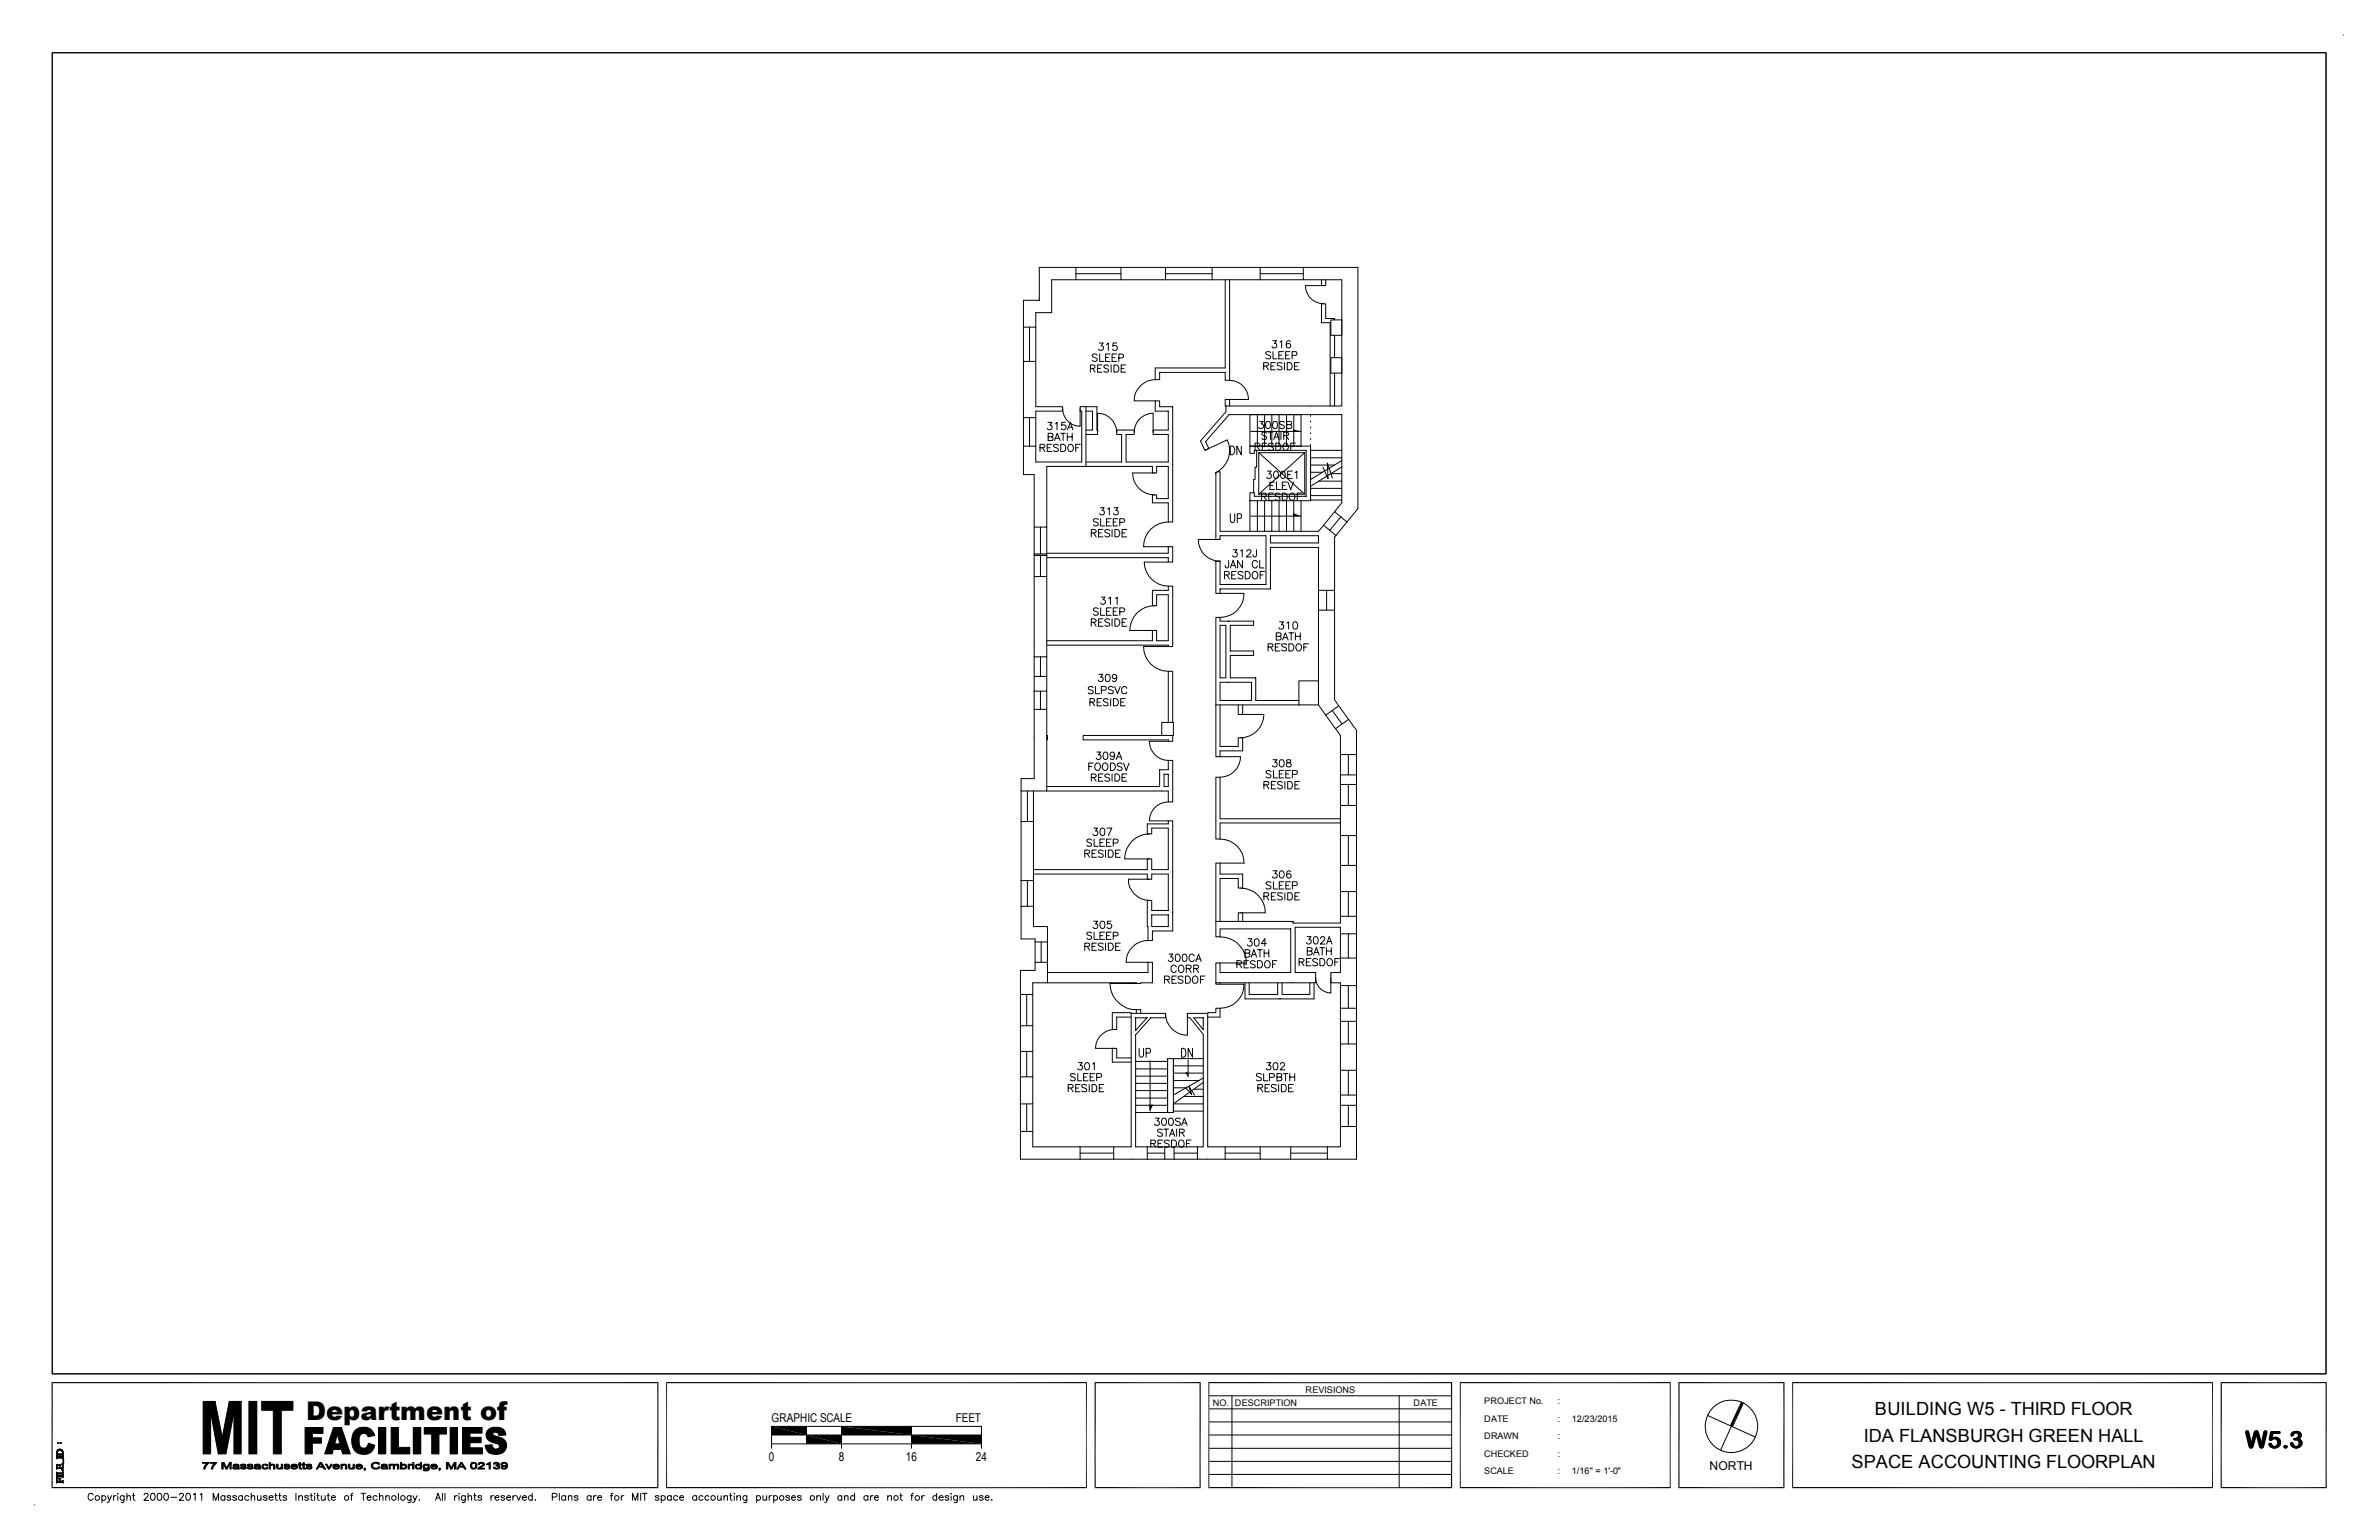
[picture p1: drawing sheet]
<svg xmlns="http://www.w3.org/2000/svg" width="432mm" height="279mm" viewBox="0 0 432 279" stroke-linecap="round" stroke-linejoin="round" font-family="sans-serif">
<defs><g id="words">
<text font-size="4.7" x="55.6" y="257.6">Department of</text>
<text font-size="4.3" x="407.5" y="262.7">W5.3</text>
<g font-size="3.3">
<text x="340.3" y="256.8">BUILDING W5 - THIRD FLOOR</text>
<text x="338.3" y="261.5">IDA FLANSBURGH GREEN HALL</text>
<text x="336" y="266.3">SPACE ACCOUNTING FLOORPLAN</text>
</g>
<g font-size="2.2">
<text x="140" y="258">GRAPHIC SCALE</text>
<text x="173.5" y="258">FEET</text>
<text x="139.5" y="265.1">0</text>
<text x="152.2" y="265.1">8</text>
<text x="164.4" y="265.1">16</text>
<text x="177.1" y="265.1">24</text>
<text x="310.3" y="266.7">NORTH</text>
</g>
<g font-size="1.7">
<text x="220.1" y="255">NO.</text>
<text x="224.2" y="255">DESCRIPTION</text>
<text x="237" y="252.6">REVISIONS</text>
<text x="256.6" y="255">DATE</text>
<text x="269.4" y="258">DATE</text>
<text x="269.4" y="254.8">PROJECT No.</text>
<text x="282.7" y="258">:</text>
<text x="282.7" y="254.8">:</text>
<text x="285.3" y="258">12/23/2015</text>
<text x="269.4" y="261.2">DRAWN</text>
<text x="282.7" y="261.2">:</text>
<text x="269.4" y="267.5">SCALE</text>
<text x="269.4" y="264.3">CHECKED</text>
<text x="282.7" y="264.3">:</text>
<text x="282.7" y="267.5">:</text>
<text x="285.3" y="267.5">1/16&quot; = 1'-0&quot;</text>
</g>
</g></defs>
<g fill="none" stroke="#000" stroke-width=".18">
<path d="M9.5 9.6h412.7v239.7h-412.7zM425.4 6.4h.1M185.8 59.4h2.2v-2.7h2.9v-5.9h4.4v-2.3h-6.7v6h-2.8v11.1M186.9 59.4v6.2M188 59.4v6.2M195.3 48.5h8.2M195.3 49.7h8.2M195.3 50.8h8.2M203.5 48.5v2.3h8M203.5 48.5h8v2.3M211.5 48.5h8.5M211.5 49.7h8.5"/>
<path d="M211.5 50.8h8.5M220 48.5h8.7v2.3h-8.7M220 48.5v2.3M222.4 50.8v16h-12.7v2.1h.8v-1.3h11.9v1.4h.8v-18.2M228.7 48.5h17.8v43.8l-2 2.4-2.3-1.9 1.3-1.6v-16h-20.4l-4.3 4.9 .6 1.3-.7 .3-.8-1.7 4.6-5.3v-1h.7M228.7 49.7h7.9M228.7 50.8h7.9M236.6 48.5v2.3h6.9v22.9h-20.3M239.9 50.8v1h.7v-1M240.2 51.8h-3.3a3.3 3.3 0 0 0 3.3 3.3M241.6 58h1.9v2.8h-1.9zM242.2 58v-.2h-1.6v-2.7h-.7v3.4h1.5v15.2"/>
<path d="M185.8 75.8h2.2v-1.2h4.9v-.8h-4.9v-8.2h-2.2v15.3M186.9 75.8v5.1M188 75.8v5.1M190.2 76.6h.7l-.4 .5a.45 .45 0 0 1 .4 .8 .45 .45 0 0 1-.8-.2M190.2 79.2h.8l.1-.3-.3-.3h-.6v1.3l.9-.1v-.3l-.3-.3M191.4 79.9l.5-1.3 .5 1.3M191.6 76.9l.3-.3v1.4M191.6 79.5h.6M192.5 78.6h.9M192.9 74.2a3.2 3.2 0 0 0 3.1 3.1v-3.1M193 78.6v1.3M193.4 76.6h-.7v.6a.48 .48 0 0 1 .7 0 .48 .48 0 0 1-.1 .7 .48 .48 0 0 1-.7-.2"/>
<path d="M193.7 78.6v1.3M193.7 79.2h.9M193.8 78l.5-1.4 .4 1.4M193.9 77.5h.7M194.6 78.6v1.3M197.1 73.8h-1.1v.8h.3v9.2h-8.3v-2.9h-2.2v5.2h1.9v14.4M197.1 73.8h2v4.2h.1v.8h-2.1M197.1 74.6h1.2v3.4h-1.2M197.1 73.8v10.8M197.9 66.8h.7l.1-.5-.8-.1v1.3M198.3 66.8l.5 .7M199.1 64.4a.49 .49 0 0 0-.4-.2 .49 .49 0 0 0-.5 .4l.3 .2 .5 .2 .1 .4a.54 .54 0 0 1-.9 0"/>
<path d="M199.2 78.4v-3.4a3.5 3.5 0 0 1 3.5 3.4M199.2 66.8h.5M199.5 62.2h.7l-.3 .5a.45 .45 0 0 1 .3 .8 .45 .45 0 0 1-.8-.2M199.6 64.2v1.4h.8M200 66.2h-.8v1.3h.8M200.7 64.9h.5M200.8 62.5l.4-.3v1.4M201.2 66.4a.46 .46 0 0 0-.5-.2 .46 .46 0 0 0-.3 .3l.2 .3 .5 .2 .1 .2v.2l-.3 .1-.5-.1M201.5 64.2h-.8v1.4h.8M201.7 66.2v1.3M201.8 64.9h.6M202.2 66.2a.73 .73 0 0 1 .8 .4 .73 .73 0 0 1-.2 .9h-.6z"/>
<path d="M202.7 62.2h-.6l-.1 .6a.48 .48 0 0 1 .7 0 .48 .48 0 0 1-.1 .7 .48 .48 0 0 1-.7-.2M202.7 64.2h-.9v1.4h.9M203.1 64.9l.8-.1v-.5l-.8-.1v1.4M203.5 66.8h.5M204.3 66.2h-.8v1.3h.8M205.9 78.4a3.4 3.4 0 0 1 3.4-3.4v3.4M209.7 68.9a3.8 3.8 0 0 0-3.8 3.8h3.8M222.5 73.7h-.1v-1.2h.8v1.2M223.2 69a3.4 3.4 0 0 1 3.4 3.5h-3.4M227 78.3h9.1M228.2 75.2v5.7M228.6 76.5h.7l-.4 .4a.44 .44 0 0 1 .3 .7 .44 .44 0 0 1-.7-.1"/>
<path d="M229.4 66.4l.7-.1 .2-.3-.2-.2h-.7v1.3M229.5 75.2v5.7M229.8 66.4l.5 .7M229.9 76.5a.47 .47 0 0 1 .6 .2v.8a.41 .41 0 0 1-.3 .3 .41 .41 0 0 1-.4-.3 .96 .96 0 0 1 .1-1zM229.9 78.6a.49 .49 0 0 0-.5-.2 .49 .49 0 0 0-.4 .3l.3 .3 .5 .2 .1 .2a.48 .48 0 0 1-.4 .4 .48 .48 0 0 1-.5-.3M230.2 78.4h.9M230.6 78.4v1.4M230.6 64l-.3-.2-.6 .2 .2 .3 .5 .2 .2 .2-.1 .4h-.5l-.3-.2M230.7 66.4h.5M230.8 75.2v5.7M231 61.8h.7l-.4 .5a.43 .43 0 0 1 .4 .4 .43 .43 0 0 1-.3 .5 .43 .43 0 0 1-.5-.3M231.1 63.8v1.3h.7"/>
<path d="M231.2 76.5a.47 .47 0 0 1 .6 .2v.8a.41 .41 0 0 1-.4 .3 .41 .41 0 0 1-.3-.3 .96 .96 0 0 1 .1-1zM231.2 79.8l.5-1.4 .5 1.4M231.4 79.3h.6M231.5 65.8h-.8v1.3h.8M232.1 64.4h.5M232.2 75.2v5.7M232.3 62.1l.3-.3v1.3M232.5 78.4v1.4M232.7 66l-.3-.2-.6 .2 .1 .3 .6 .2 .2 .2-.1 .4h-.5l-.3-.2M233 63.8h-.9v1.3h.9M233 79h.8l.1-.3-.3-.3h-.6v1.4M233.1 76.6l-.3-.1-.6 .1 .1 .3 .7 .3 .1 .4a.56 .56 0 0 1-.9 0"/>
<path d="M233.1 65.8v1.3M233.3 64.4h.5M233.4 79l.5 .8M233.5 75.2v5.7M233.6 77h.7l.1-.4-.8-.1v1.3l.8-.2v-.4l-.3-.2M233.6 65.8h.5a.71 .71 0 0 1 .4 .6 .71 .71 0 0 1-.4 .7h-.5zM234.1 63.8h-.8v1.3h.8M234.2 62l-.1-.1a.41 .41 0 0 0-.6 .2v.8a.41 .41 0 0 0 .7 .1 .41 .41 0 0 0-.1-.6 .41 .41 0 0 0-.6 .3M234.5 64.5l.8-.1 .1-.2-.1-.4h-.8v1.3M234.8 75.2v5.7M234.9 66.4h.6M235.8 65.8h-.9v1.3h.9"/>
<path d="M236.1 75.2v5.7M236.3 75.2h-9.4v5.7h9.4M237.9 75.2v.3M237.9 76.4v.2M237.9 77.5v.1M237.9 78.5v.2M237.9 79.6v.2M241.6 64.9h1.9v2.8h-1.9zM242.2 60.8v4.1M242.2 67.7v6M188.8 81.2h.7l.2-.3-.4-.3h-.5v1.3M188.8 95.6v4.9"/>
<path d="M189.2 81.2l.5 .7M190 95.6v4.9M190.1 81.2h.5M190.9 80.6h-.8v1.3h.8M192.1 80.8a.49 .49 0 0 0-.5-.2 .49 .49 0 0 0-.4 .3l.9 .6-.1 .4h-.4l-.4-.2M192.5 80.6h.5a.71 .71 0 0 1 .4 .7 .71 .71 0 0 1-.4 .6h-.5zM193.9 80.8a.6 .6 0 0 1 .9 .1 .6 .6 0 0 1-.1 .8 .6 .6 0 0 1-.9 0 .6 .6 0 0 1 .1-.9zM195.2 81.2h.5M196.1 80.6h-.9v1.3M197.1 83.8h6.5v-5h-.9v-.8h3.2v.8h-1.5v5h7.6v-5h-2.7v-.8h2.7v-3.4h-2.3v-1.9h.8v1.1h2.4v20.9h-.9M198.1 96.7l.7-.1 .2-.3-.4-.2h-.5v1.3M198.5 96.7l.5 .7"/>
<path d="M199.3 94.3l-.3-.2-.5 .2 .1 .3 .6 .2 .1 .4a.56 .56 0 0 1-.8 0M199.4 96.7h.5M199.7 92.1h.7l-.4 .5a.42 .42 0 0 1 .4 .6 .42 .42 0 0 1-.7 .1l-.1-.1M199.8 94.1v1.3h.7M200.2 96.1h-.8v1.3h.8M200.8 94.7h.5M201 92.4l.3-.3v1.3M201.4 96.3a.45 .45 0 0 0-.5-.3 .45 .45 0 0 0-.3 .5l.7 .3 .1 .4a.56 .56 0 0 1-.9 0M201.7 94.1h-.9v1.3h.9M201.8 96.1v1.3M202.1 94.7h.4M202.2 92.1h.7l-.4 .5a.43 .43 0 0 1 .5 .4 .43 .43 0 0 1-.4 .5 .43 .43 0 0 1-.5-.3"/>
<path d="M202.4 96.1a.73 .73 0 0 1 .8 .3 .73 .73 0 0 1-.2 .9l-.6 .1zM202.9 94.1h-.8v1.3h.8M203.2 94.8l.8-.1 .1-.2-.1-.4h-.8v1.3M203.7 96.7h.5M204.5 96.1h-.8v1.3h.8M209.5 85.8h-3.9a4 4 0 0 0 3.9 4M212 94.7a4.5 4.5 0 0 0-4.4 4.5h4.4M212 94.7v-3.5h-2.8v-1.4h.7v.7h2.1v-5.9h-2.1v1.2h-.7v-1.2h-19.2v11h-2.3M218.7 81.7l4.1-1.9a4.5 4.5 0 0 1-2.2 6M221.4 97.9h-3.9a3.9 3.9 0 0 0 3.9 3.9M223.3 80.9h.4a.83 .83 0 0 1 .4 1 .83 .83 0 0 1-.8 .6zM223.3 93.2v1.2a.41 .41 0 0 0 .2 .4 .41 .41 0 0 0 .4-.1l.2-.3v-1.2"/>
<path d="M223.9 99.7h.6l-.3 .5a.44 .44 0 0 1 .3 .7 .44 .44 0 0 1-.8-.1M224.6 94.1l.7-.1v-.7l-.7-.1v1.6M225.2 99.9l.3-.2v1.3M225.3 80.9v1.6l-.8-1.6v1.6M226.9 90.7v5.7M227 93.6h9.1M227.8 81h.8l.1-.4-.4-.2h-.5v1.3M228 99.7v1.2l-.3 .1-.3-.4M228.1 81.7v3.1h-.3v2.2h-.3v2.4M228.2 90.8v5.6M228.2 81l.5 .7M228.5 82.1l8.3 7.6"/>
<path d="M229 90.1l.7-.1 .2-.3-.4-.2h-.5v1.3M229.1 81h.5M229.4 90.1l.5 .7M229.5 90.8v5.6M230 80.4h-.9v1.3h.9M230 85.5h.7l-.4 .5a.44 .44 0 0 1 .4 .7 .44 .44 0 0 1-.8-.1M230.3 90.1h.5M230.5 88.1h.5M230.6 97.2h8.7v1.3h-8.7zM230.8 90.8v5.6M231.1 89.5h-.8v1.3h.8M231.1 80.6a.49 .49 0 0 0-.4-.2 .49 .49 0 0 0-.4 .3l.2 .3 .5 .2 .1 .2a.48 .48 0 0 1-.3 .4 .48 .48 0 0 1-.5-.3"/>
<path d="M231.3 87.5h-.8v1.3h.8M231.4 85.6a.41 .41 0 0 1 .6 .1v.9a.41 .41 0 0 1-.4 .2 .41 .41 0 0 1-.4-.2 .96 .96 0 0 1 .2-1zM231.6 80.4h.4a.74 .74 0 0 1 .5 .7 .74 .74 0 0 1-.5 .6h-.4zM231.7 87.5v1.3h.8M232.2 90.8v5.6M232.3 89.7a.49 .49 0 0 0-.5-.3 .49 .49 0 0 0-.4 .4l.3 .2 .5 .2 .1 .2v.2l-.3 .2-.6-.2M232.6 85.6l.3-.1a.79 .79 0 0 1 0 1.3h-.1a.84 .84 0 0 1-.2-1.2zM232.7 89.5h.5a.71 .71 0 0 1 .5 .6 .71 .71 0 0 1-.5 .7h-.5zM232.7 88.1h.6M233 80.6l.2-.2a.68 .68 0 0 1 .7 .7 .68 .68 0 0 1-.7 .6l-.4-.5zM233.5 90.8v5.6M233.6 87.5h-.9v1.3h.9"/>
<path d="M233.7 86.1h.5M233.8 87.5l.5 1.3 .5-1.3M234.1 89.7l.3-.2a.64 .64 0 0 1 .7 .7 .64 .64 0 0 1-.8 .5l-.3-.4zM234.3 81h.5M234.6 85.5h-.9v1.3h.9M234.8 90.8v5.6M235.1 85.7l.3-.2v1.3M235.1 80.4h-.8v1.3M235.5 90.1h.5M236.1 90.8v5.6M236.3 89.5h-.8v1.3M236.8 82.1v7.6h-8.3"/>
<path d="M236.8 82.1h-8.3v7.6M236.8 82.1l-8.3 7.6M237.9 81.4v5.6l5.6-3.4M237.9 80.6v10.2h-11v-1.4h.8v.6h9.4v-8.3h-9.4v.6h-.8v-1.4h11M237.9 88.6h5.6M237.9 89.9h5.6M237.9 85.7h2.1M237.9 84.4h4.3M237.9 83.1h5.6M237.9 81.7h5.6M239.4 87.3h4.1M240.1 84.8l.9 2.1-.1-2.9 1 2.7"/>
<path d="M241.5 85.9h2M242.2 92.8l-2 2.5M242.5 97.2l-2.3-1.9-.9 1.1h-17.9v-10.6l-.1-.3-.7 .3 .1 12.1h.7v-.7h8.4v8.8h-8.4v-4.2M242.5 97.2l-.3 .3v9.6h-2.9v-7.8h-8.7v7.5h-9.2v.9M243.4 93.8l-2.1 2.4M243.5 84.7l-5.6 3.5v2.5h5.6M244.5 94.7l-2 2.5M187.7 100.8h2.3zM187.7 119.2h2.3v-14.6h-2.3v18.1M187.7 100.5h2.3v.3M187.7 100.5v.3h2.3M187.7 100.8v3.8"/>
<path d="M188.8 100.8v3.8M188.8 119.2v3.5M190 116.2h19.2v-1.8h.7v1.8h2.1v-8.3h-2.1v2h-.7v-2.8h2.8v-.8h.9v11h-.9v-.2h-22M190 100.4h22v-1.2h.9v2.8h-.9v-.8h-22M190 100.8v3.8M190 119.2v3.5M198.1 112.9h.7l.2-.4-.4-.2h-.5v1.3M198.5 112.9l.5 .7M199.3 110.5a.45 .45 0 0 0-.5-.2 .45 .45 0 0 0-.3 .4l.7 .3 .1 .4a.56 .56 0 0 1-.8 0M199.4 112.9h.5M199.8 110.3v1.3h.7M199.9 108.3h.7l-.4 .5a.44 .44 0 0 1 .3 .7 .44 .44 0 0 1-.7-.1"/>
<path d="M200.2 112.3h-.8v1.3h.8M200.8 110.9h.5M201.2 108.6l.3-.3v1.3M201.4 112.5a.45 .45 0 0 0-.5-.3 .45 .45 0 0 0-.3 .5l.7 .3 .1 .4a.56 .56 0 0 1-.9 0M201.7 110.3h-.9v1.3h.9M201.8 112.3v1.3M202.1 110.9h.4M202.4 112.3a.73 .73 0 0 1 .8 .3 .73 .73 0 0 1-.2 .9l-.6 .1zM202.5 108.6l.3-.3v1.3M202.9 110.3h-.8v1.3h.8M203.2 111l.8-.1 .1-.4-.3-.2h-.6v1.3M203.7 112.9h.5"/>
<path d="M204.5 112.3h-.8v1.3h.8M209.5 109.9a4.5 4.5 0 0 0-4.4 4.5h4.4M212 117.3h-4.4a4.5 4.5 0 0 0 4.4 4.5M212 102h-4.3a4.4 4.4 0 0 0 4.3 4.3M221.4 107.7h4.4a4.3 4.3 0 0 1-4.4 4.3M221.4 101.8h-.7v5.9h.7M221.4 112v.7h6.1v.8h-4.2v4.6h4.2v.8h-4.2v4.1h4.6v4.1h7.9M221.4 112h-.7v15.9M221.4 113.5h1.1v9.5h-1.1zM222.2 104.3h.8l.1-.4-.3-.2h-.6v1.3M222.7 104.3l.4 .7M223 101.7l-.1 1.2-.1 .1-.4-.1v-.3"/>
<path d="M223.3 103l.5-1.3 .5 1.3M223.5 102.6h.6M223.6 104.3h.5M224.4 103.7h-.8v1.3h.8M225.5 101.7v1.3l-.9-1.3v1.3M225.6 103.9a.45 .45 0 0 0-.5-.2 .45 .45 0 0 0-.4 .4l.8 .3 .1 .4a.56 .56 0 0 1-.9 0M226 103.7a.73 .73 0 0 1 .8 .4 .73 .73 0 0 1-.1 .8l-.7 .1zM226.3 100l.3-.3 .3 .1 .2 .1-.2 .5-.7 .6h.9M227.4 103.9l.3-.2a.68 .68 0 0 1 .6 .7 .68 .68 0 0 1-.6 .6l-.4-.5zM228.2 102a.48 .48 0 0 0-.5-.3 .48 .48 0 0 0-.4 .5v.3a.48 .48 0 0 0 .4 .5 .48 .48 0 0 0 .5-.3M228.6 101.7v1.3h.8M228.7 104.3h.5"/>
<path d="M229.5 103.7h-.8v1.3M230.2 117.4l.7-.1 .2-.1-.1-.3-.8-.1v1.3M230.6 117.4l.5 .7M231.5 117.4h.5M231.6 115.4h.6l.3-.3-.1-.2-.8-.1v1.3h.6l.3-.1v-.3l-.3-.3M232.2 112.8h.8l-.4 .5a.45 .45 0 0 1 .4 .5 .45 .45 0 0 1-.4 .4 .45 .45 0 0 1-.5-.3M232.3 116.8h-.8v1.3h.8M232.8 116.1l.5-1.3 .5 1.3M233 115.7h.6M233.5 117l-.3-.2-.6 .2 .1 .3 .8 .3v.3a.54 .54 0 0 1-.9 0M233.6 113.1l.3-.3v1.3M233.9 116.8h.5a.7 .7 0 0 1 .4 .7 .7 .7 0 0 1-.4 .6h-.5z"/>
<path d="M233.9 114.8h.9M234.4 114.8v1.3M234.8 112.9a.45 .45 0 0 1 .7 .2 .63 .63 0 0 1 0 .7 .63 .63 0 0 1-.7 .3l-.1-.5zM235.1 114.8v1.3M235.1 115.4h.9M235.3 117l.2-.2a.64 .64 0 0 1 .7 .6 .64 .64 0 0 1-.6 .7l-.4-.5zM236 114.8v1.3M236.6 117.4h.6M237.5 116.8h-.9v1.3M239.3 107.1v3.6M240.8 107.1v3.6M242.2 110.7h-2.9v16.8"/>
<path d="M242.2 107.1v19.9l.8 1.1-2.4 1.7-1.3-1.9M187.7 125.4v3.3M188.8 125.4v3.3M190 122.7v2.7h-2.3M190 122.7h-2.3v2.7M190 133.4h.1v.8h-.1M190 125.4v3.3M197.6 139.1h.5M197.8 127.4l.7-.1 .1-.4-.8-.2v1.4M198.2 127.4l.5 .7M198.4 124.8a.45 .45 0 0 0-.5-.3 .45 .45 0 0 0-.3 .5l.7 .3 .1 .4-.3 .2-.6-.2M198.5 138.4h-.9v1.4"/>
<path d="M198.8 138.6l.3-.2a.68 .68 0 0 1 .7 .7 .68 .68 0 0 1-.7 .7l-.4-.5zM198.8 124.5v1.4h.8M199.1 136.4h.7l-.4 .5a.44 .44 0 0 1 .3 .7 .44 .44 0 0 1-.7-.1M199.1 127.4h.5M199.5 122.3h.7l-.4 .6a.43 .43 0 0 1 .4 .3 .43 .43 0 0 1-.4 .5 .43 .43 0 0 1-.5-.3M199.9 125.2l.8-.1v-.4l-.8-.2v1.4M199.9 126.7h-.8v1.4h.8M200.2 138.6l.1-.1a.66 .66 0 0 1 .8 .5 .66 .66 0 0 1-.4 .8 .71 .71 0 0 1-.5-1.2zM200.4 136.5a.41 .41 0 0 1 .6 .2v.8a.41 .41 0 0 1-.3 .3 .41 .41 0 0 1-.4-.3 .96 .96 0 0 1 .1-1zM200.8 122.4a.4 .4 0 0 1 .6 .2 .63 .63 0 0 1 .1 .7 .63 .63 0 0 1-.7 .3l-.2-.5zM201.1 127a.46 .46 0 0 0-.4-.3 .46 .46 0 0 0-.4 .4l.7 .4 .1 .2v.2l-.3 .2-.5-.2M201.5 138.4a.73 .73 0 0 1 .9 .4 .73 .73 0 0 1-.2 .9l-.7 .1z"/>
<path d="M201.6 126.7v1.4M202.1 124.8a.49 .49 0 0 0-.5-.3 .49 .49 0 0 0-.4 .4l.9 .6v.2l-.3 .2-.6-.2M202.1 126.7a.73 .73 0 0 1 .8 .4 .73 .73 0 0 1-.2 .9l-.6 .1zM202.3 136.9a.42 .42 0 0 1-.5 .4 .42 .42 0 0 1-.3-.6 .42 .42 0 0 1 .7 0 .64 .64 0 0 1 .1 .7 .64 .64 0 0 1-.7 .3l-.1-.1M202.3 124.5l.5 1.4 .5-1.4M202.6 137.8l.5-1.4 .5 1.4M202.7 122.8a.4 .4 0 0 1-.5 .3 .4 .4 0 0 1-.2-.6 .4 .4 0 0 1 .6 0 .66 .66 0 0 1 .1 .8 .66 .66 0 0 1-.7 .3l-.1-.1M202.8 137.3h.6M203.4 127.4h.5M203.7 138.6a.49 .49 0 0 0-.5-.2 .49 .49 0 0 0-.4 .4l.2 .2 .5 .2 .2 .4a.54 .54 0 0 1-.9 0M203.9 138.4l.5 1.4 .5-1.4M204.2 126.7h-.8v1.4h.8"/>
<path d="M204.5 124.9a.48 .48 0 0 0-.5-.4 .48 .48 0 0 0-.4 .6 .53 .53 0 0 0 .2 .7 .53 .53 0 0 0 .7-.2M210.9 131.1h2.1v2.3h-2.1zM210.9 133.4h-14.3v.8h15.4v.3h.9v-1.1M212 134.5h-3.4a3.5 3.5 0 0 0 3.4 3.5M212 131.1v-9.3h.9v9.3M220.7 127.9v9.4h.7v-1.1h4.2v-2.3h-.9v1.5h-3.3v-7.5M220.7 127.9h15.1M221.4 137.3h3.8a3.8 3.8 0 0 1-3.8 3.7M221.4 123.8h5.8v3.3h-5.8zM224.7 127.9v1.7h.9v-1.7M225.2 129.6h4.2a4.3 4.3 0 0 1-4.2 4.3M230.7 140a.49 .49 0 0 0-.5-.2 .49 .49 0 0 0-.4 .3l.2 .3 .5 .1 .2 .4a.54 .54 0 0 1-.9 0"/>
<path d="M231.1 137.8h.7l-.4 .5a.45 .45 0 0 1 .3 .7 .45 .45 0 0 1-.8-.1M231.1 139.8v1.3h.8M232.4 137.9l.3-.1a.71 .71 0 0 1 .4 .7 .71 .71 0 0 1-.5 .6l-.4-.2v-.5zM233 139.8h-.8v1.3h.8M233.6 137.9v.4l.5 .1a.38 .38 0 0 1 .1 .7h-.4l-.3-.2a.38 .38 0 0 1 .3-.5l.4-.1v-.4zM234.2 139.8h-.8v1.3h.8M235.8 123.5h3.5v4.4h-3.5zM240.6 129.8l1.8 2.4M241.8 128.9l1.8 2.5M243 128.1l3.2 4.4v4.4h-2.9v-3.5l-.9-1.2 2.4-1.7M243.3 136.9v3.7M244.7 136.9v3.7"/>
<path d="M246.2 136.9v3.7M185.3 159.8v-10.7h2.3v10.7M185.3 143.5v5.6M185.3 159.8v4.6M185.3 159.8h2.3M186.5 143.5v5.6M186.5 159.8v4.6M187.6 157.8h20.6v-2h.8v2h3v-7.6h-3v1.1h-.8v-1.8h3.8v-.6h.9v20h-3.7v1.7h-.8l-.2-7.2h.8v1.8h3v-6.6h-3v.9h-.8v-.9h-20.6M187.6 143.5h-2.3v-2.2h2.4v-12.6h2.3v14.8M187.6 143.5v5.6M187.6 159.8v4.6M190 142.7h20.5v-3h1.5v-1.7h.9v7.5h-.9v-2h-24.4"/>
<path d="M196.9 154.9l.8-.1 .1-.3-.4-.3h-.5v1.3M197.3 154.9l.5 .6M198.1 141.1l.7-.1 .2-.3-.4-.3h-.5v1.3M198.1 152.4a.46 .46 0 0 0-.4-.2 .46 .46 0 0 0-.4 .4l.8 .6-.1 .3h-.4l-.3-.1M198.2 154.9h.5M198.5 150.2h.7l-.4 .5a.45 .45 0 0 1 .4 .8 .45 .45 0 0 1-.8-.2M198.5 141.1l.5 .6M198.6 152.2v1.3h.7M199 154.2h-.8v1.3h.8M199.4 141.1h.5M199.6 152.9h.6M199.9 150.3a.41 .41 0 0 1 .6 .2v.8a.41 .41 0 0 1-.4 .3 .41 .41 0 0 1-.4-.3 .96 .96 0 0 1 .2-1z"/>
<path d="M200.2 140.4h-.8v1.3h.8M200.2 154.4a.45 .45 0 0 0-.5-.2 .45 .45 0 0 0-.3 .4l.7 .4 .1 .4-.3 .1-.6-.1M200.5 152.2h-.9v1.3h.9M200.7 154.2v1.3M200.8 152.9h.5M200.9 150.2h.9l-.6 1.4M201.2 154.2a.72 .72 0 0 1 .8 .4 .72 .72 0 0 1-.2 .9h-.6zM201.4 140.6a.45 .45 0 0 0-.5-.2 .45 .45 0 0 0-.3 .5l.7 .3 .1 .4-.3 .1-.6-.1M201.7 152.2h-.9v1.3h.9M201.8 140.4v1.3M202.1 153l.7-.1 .1-.4-.3-.3h-.5v1.3M202.4 140.4a.73 .73 0 0 1 .8 .4 .73 .73 0 0 1-.2 .9h-.6z"/>
<path d="M202.5 154.9h.5M203.3 154.2h-.8v1.3h.8M203.7 141.1h.5M204.5 140.4h-.8v1.3h.8M208.6 151.3a4.5 4.5 0 0 0-4.5 4.5h4.5M208.6 159.5h-3.8a3.8 3.8 0 0 0 3.8 3.9M211.3 140.5h.7v2.2h-.7zM212 145.5a3.4 3.4 0 0 0-3.4 3.4h3.4M221.4 152.2a4.3 4.3 0 0 1 4.4 4.4h-4.4M221.4 156.6v2h4.2v2.5h-.9v-1.7h-3.3v7.8M221.4 156.6h-.7v10.6M229.4 142.4h.8l.1-.5-.9-.1v1.3"/>
<path d="M229.9 142.4l.4 .7M230.8 142.4h.5M231.1 158h.7l-.4 .5a.45 .45 0 0 1 .4 .4 .45 .45 0 0 1-.4 .5 .45 .45 0 0 1-.5-.4M231.1 160v1.3h.8M231.6 141.8h-.8v1.3h.8M232.2 140.4h.5M232.4 158.1a.4 .4 0 0 1 .6 .1 .63 .63 0 0 1 .1 .8 .63 .63 0 0 1-.7 .3l-.2-.5zM232.7 142a.46 .46 0 0 0-.4-.2 .46 .46 0 0 0-.4 .3l.2 .3 .5 .1 .1 .4a.51 .51 0 0 1-.8 0M233 160h-.8v1.3h.8M233.2 141.8v1.3M233.4 140.4h.5M233.7 141.8a.71 .71 0 0 1 .9 .5 .71 .71 0 0 1-.5 .8h-.4z"/>
<path d="M234.2 160h-.8v1.3h.8M234.3 158.2l-.1-.1a.4 .4 0 0 0-.6 .1 .72 .72 0 0 0 .3 1.1 .41 .41 0 0 0 .4-.4 .41 .41 0 0 0-.4-.4 .41 .41 0 0 0-.4 .4M234.6 140.5l.8-.1v-.5l-.8-.1v1.3M235 142.4h.5M235.8 141.8h-.8v1.3h.8M243.3 148.5h-21.9v-7.5h-.7v11.2h.7v-2.9h21.9M243.3 142.3v3.8M243.3 151.6v5.4M244.7 142.3v3.8M244.7 151.6v5.4M246.2 157h-2.9v4.8M246.2 157v4.8h-2.9"/>
<path d="M246.2 142.3v9.3h-2.9v-5.5h2.9M246.2 140.6h-2.9v1.7M246.2 140.6v1.7h-2.9M246.2 151.6v5.4M187.9 170.9h2.2v-2.8h-2.5v-3.7h-2.3v5.9h2.6v4.3M189 170.9v3.7M190.1 178.3v-3.7h-2.2v1.5h-2.7v10M190.1 176.4h18.3v-1.8h.8v3.7h-2.1v.1h-.9v-.1h-18.7v2.1h-2.3M190.1 170.9v3.7M196.9 171.7h.8l.1-.4-.1-.1-.8-.1v1.3M197.3 171.7l.5 .7M198.1 169.3l-.3-.2-.5 .2 .1 .3 .6 .2 .1 .4a.51 .51 0 0 1-.8 0"/>
<path d="M198.2 171.7h.5M198.5 167.1h.7l-.4 .5a.45 .45 0 0 1 .5 .5 .45 .45 0 0 1-.4 .4 .45 .45 0 0 1-.5-.3M198.6 169.1v1.3h.7M199 171.1h-.8v1.3h.8M199.6 169.8h.6M199.9 167.2a.47 .47 0 0 1 .6 .2v.3a.55 .55 0 0 1-.5 .7 .82 .82 0 0 1-.1-1.2zM200.2 171.3l-.3-.2-.6 .2 .1 .2 .7 .3 .1 .4a.56 .56 0 0 1-.9 0M200.5 169.1h-.9v1.3h.9M200.7 171.1v1.3M200.8 169.8h.5M201.2 171.1h.4a.68 .68 0 0 1 .5 .7 .68 .68 0 0 1-.5 .6h-.4zM201.7 167.1h-.7v.6a.48 .48 0 0 1 .7-.1 .48 .48 0 0 1-.1 .8 .48 .48 0 0 1-.7-.2"/>
<path d="M201.7 169.1h-.9v1.3h.9M202.1 169.8h.7l.1-.3-.1-.3-.7-.1v1.3M202.5 171.7h.5M203.3 171.1h-.8v1.3h.8M206.2 178.4h-4.7a4.8 4.8 0 0 0 4.7 4.8M208.4 170.6a4 4 0 0 0-4 4h4M209 166h3v2.1h-3zM211.4 177.7h.7l.1-.5-.8-.1v1.3M211.8 177.7l.5 .7M212.2 173.1h.7l-.4 .5a.44 .44 0 0 1 .3 .7 .44 .44 0 0 1-.8-.1M212.7 177.7h.5M213.5 173.2a.4 .4 0 0 1 .6 .2 .62 .62 0 0 1 .1 .7 .62 .62 0 0 1-.7 .3l-.2-.5z"/>
<path d="M213.5 175.4a.48 .48 0 0 0-.6-.3 .48 .48 0 0 0-.3 .5v.3a.48 .48 0 0 0 .3 .5 .48 .48 0 0 0 .6-.3M213.5 177.1h-.8v1.3h.8M214 175.3l.1-.1a.66 .66 0 0 1 .8 .4 .66 .66 0 0 1-.4 .8 .71 .71 0 0 1-.5-1.1zM214.7 177.3a.49 .49 0 0 0-.5-.2 .49 .49 0 0 0-.4 .3l.3 .3 .5 .1 .1 .3v.1l-.3 .2-.6-.2M214.8 173.2a.41 .41 0 0 1 .6 .2v.8a.41 .41 0 0 1-.4 .3 .41 .41 0 0 1-.4-.3v-.5zM215.2 177.1a.73 .73 0 0 1 .8 .4 .73 .73 0 0 1-.2 .9h-.6zM215.3 175.7h.8l.1-.5-.9-.1v1.3M215.8 175.7l.4 .7M216.5 177.3l.2-.1a.64 .64 0 0 1 .8 .4 .64 .64 0 0 1-.5 .8 .67 .67 0 0 1-.6-.4 .67 .67 0 0 1 .1-.7zM216.7 175.7h.7l.2-.4-.4-.2h-.5v1.3M216.8 173.4a.5 .5 0 0 0-.6-.3 .5 .5 0 0 0-.4 .5v.3a.5 .5 0 0 0 .4 .6 .5 .5 0 0 0 .6-.4M217 174.5l.6-1.4 .4 1.4"/>
<path d="M217.1 175.7l.5 .7M217.2 174h.6M217.9 177.7h.5M218.7 177.1h-.8v1.3M220.7 167.2v2.8h.7v-1.5h12.9v7.9h-12.9v-1.7h-.7v3.6M220.7 167.2h14v.3M220.7 178.3v.3h.7v-.3M221.4 170a4.7 4.7 0 0 1 4.8 4.7h-4.8M221.4 178.6h4.4a4.3 4.3 0 0 1-4.4 4.3M224.5 174.9h.8l.1-.4-.4-.2h-.5v1.3M224.7 167.2v-1.6h.9v1.6M224.9 174.9l.5 .7"/>
<path d="M225.2 161.1a4.5 4.5 0 0 1 4.5 4.5h-4.5M225.8 174.9h.5M226 172.9h.7l.2-.3-.4-.3h-.5v1.4l.8-.2 .1-.3-.4-.3M226 178.3v2.9h12.5v-2.9M226.5 170.3h.7l-.3 .5a.45 .45 0 0 1 .3 .7 .45 .45 0 0 1-.8-.1M226.6 174.3h-.8v1.3h.8M226.7 178.3v2.1h5.2v-2.1M227.1 173.7l.5-1.4 .5 1.4M227.3 173.2h.6M227.8 170.4a.4 .4 0 0 1 .7 .2 .62 .62 0 0 1 0 .7 .62 .62 0 0 1-.7 .3l-.1-.5zM227.8 174.5a.45 .45 0 0 0-.5-.2 .45 .45 0 0 0-.3 .5l.7 .2 .1 .4-.3 .2-.6-.2M228.2 172.3h.9"/>
<path d="M228.3 174.3h.4a.71 .71 0 0 1 .5 .6 .71 .71 0 0 1-.5 .7h-.4zM228.7 172.3v1.4M229.4 162.6l.9-.1v-.4l-.9-.1v1.3M229.4 172.3v1.4M229.4 172.9h.9M229.8 174.4l.1-.1a.64 .64 0 0 1 .7 .7 .64 .64 0 0 1-.8 .6l-.3-.5 .1-.5zM229.9 171.2h-1l.7-.9v1.4M229.9 162.6l.4 .7M230.3 172.3v1.4M230.7 160.1l-.3-.1-.6 .1 .1 .4 .5 .2 .3 .2v.2l-.3 .2-.6-.2M230.8 162.6h.5M231 174.9h.5"/>
<path d="M231.6 162h-.8v1.3h.8M231.8 174.3h-.8v1.3M232.2 160.6h.5M232.7 178.3v2.1h5v-2.1M232.7 162.1l-.2-.1h-.5v.5l.7 .3v.3l-.2 .2-.5-.1-.1-.1M233.2 162v1.3M233.4 160.6h.5M233.7 162a.72 .72 0 0 1 .9 .3 .72 .72 0 0 1-.2 .9l-.7 .1zM234.6 160.7l.7-.1 .1-.5-.8-.1v1.3M235 162.6h.5M235.8 174.5h.8l.1-.3-.4-.3h-.5v1.3M235.8 162h-.8v1.3h.8"/>
<path d="M236.2 174.5l.5 .7M237.1 174.5h.5M237.2 169.9h.8l-.4 .5a.45 .45 0 0 1 .3 .8 .45 .45 0 0 1-.8-.2M237.3 172.6l.7-.1 .2-.3-.4-.3h-.5v1.4l.8-.2 .1-.3-.4-.2M238 173.9h-.9v1.3h.9M238.4 173.3l.5-1.4 .5 1.4M238.5 170a.4 .4 0 0 1 .7 .2 .62 .62 0 0 1 .1 .7 .62 .62 0 0 1-.8 .3l-.1-.5zM238.6 172.8h.6M238.8 177.4a2.77 2.77 0 0 0 2.8 2.8v-2.8M239.1 174.1a.48 .48 0 0 0-.4-.2 .48 .48 0 0 0-.4 .3l.2 .3 .5 .2 .1 .2v.1l-.3 .2-.5-.2M239.6 173.9h.4a.71 .71 0 0 1 .5 .7 .71 .71 0 0 1-.5 .6h-.4zM239.6 171.9h.8"/>
<path d="M239.7 170.3l.2-.4 .5 .2 .1 .2-.2 .3-.7 .7h.9M240 171.9v1.4M240.7 171.9v1.4M240.7 172.6h.9M240.8 171.3l.5-1.4 .5 1.4M241 174.1l.2-.2a.64 .64 0 0 1 .7 .7 .64 .64 0 0 1-.8 .6l-.3-.4zM241 170.8h.6M241.6 171.9v1.4M242.3 174.5h.5M243.1 173.9h-.8v1.3M243.3 161.8v4.4M243.3 169.4v4.4"/>
<path d="M243.3 178.8v4.1M244.7 161.8v4.4M244.7 169.4v4.4M244.7 178.8v4.1M246.2 169.4v9.4h-2.9v-.5h-1.7v-1.9h1.7v-2.6h2.9M246.2 166.2h-2.9v1.3h-8.6v-.3M246.2 161.8v7.6h-2.9v-1.2h-8.2v8.2h3.7v1.9h-18.1M246.2 178.8v4.1M185.2 190.8v4.6M186.4 180.4v5.7M186.4 190.8v4.6M187.5 186.1v4.7h-2.3"/>
<path d="M187.5 186.1h-2.3v4.7M187.5 195.4v4.9h-2.3M187.5 195.4h-2.3v4.9M187.5 180.4v5.7M187.5 190.8v4.6M193.9 197.4l.8-.1v-.4l-.8-.1v1.3M194.4 197.4l.4 .7M195.2 194.9l-.3-.1-.6 .1 .1 .4 .5 .2 .3 .2v.2l-.3 .2-.6-.2M195.2 197.4h.5M195.6 194.8v1.3h.7M195.7 192.8h.7l-.4 .5a.43 .43 0 0 1 .5 .4 .43 .43 0 0 1-.4 .5 .43 .43 0 0 1-.5-.4M196 196.8h-.8v1.3h.8"/>
<path d="M196.7 195.4h.5M197.1 192.9a.41 .41 0 0 1 .6 .1v.3a.55 .55 0 0 1-.5 .8 .79 .79 0 0 1-.1-1.2zM197.2 196.9l-.3-.1-.6 .1 .2 .4 .7 .3v.3l-.3 .2-.6-.2M197.5 194.8h-.8v1.3h.8M197.7 196.8v1.3M197.9 195.4h.5M198.2 196.8h.4a.71 .71 0 0 1 .5 .6 .71 .71 0 0 1-.5 .7h-.4zM198.3 193l.3-.2v1.3M198.7 194.8h-.8v1.3h.8M199.1 195.5l.7-.1 .1-.5-.8-.1v1.3M199.5 197.4h.5M200.3 196.8h-.8v1.3h.8"/>
<path d="M202.3 186.8a3.5 3.5 0 0 0-3.5 3.4h3.5M205.3 183.9h6.2v.8h-2.6l-2.8 3v20.4h2.1v2.2M205.3 183.9v24.2h-3.2v2.2h9.3M205.3 183.9v-.2h-3.4v3.1h.8v-2.3h2.6M205.3 191.9h-2.6v-1.7h-.8v2.5h3.4M206.1 199.2h5.8M206.1 197.9h5.8M206.1 196.6h5.8M206.1 195.2h5.8M206.1 193.9h5.8M206.1 192.6h5.8M206.1 184.7h2.1l-2.1 2.2z"/>
<path d="M206.2 183.9v-.7h.9v.7M206.8 190.2v1.1a.41 .41 0 0 0 .1 .4 .41 .41 0 0 0 .5 0l.2-.4v-1.1M208 191.1l.7-.1 .1-.2-.1-.5-.7-.1v1.6M208.7 192.4v9.2M211.5 183.9a4 4 0 0 0 4 3.9v-3.9M211.9 192.1v9.7M213 192.1v6.6l5.4-3.1M213 192.1v9.7h-1.1M213 192.1h-1.1v9.7M213 197.4h2.3M213 196h4.6M213 194.7h5.4"/>
<path d="M213 193.4h5.4M213 192.1h5.4M214.5 190.2a.84 .84 0 0 1 .7 .5 .84 .84 0 0 1-.1 .9l-.3 .2h-.3zM214.8 198.9h3.6M215.2 197.4l1.1 1.1-.5-1.4 1 1.6M215.6 192.3v3.1M216.5 190.2v1.6l-.9-1.6v1.6M216.7 184.7h1.7v2.1zM216.7 197.6h1.7M218.4 196.4l-5.4 3.9v1.5M219.2 183.9v24.2h3.2v2.2M219.2 183.9h-3.7v.8h.5l2.4 3v20.4h-1.1v2.2h11.4"/>
<path d="M219.2 183.9v-.2h1.5v-.8h.7v1.6h-2.2M228.3 197.4l.8-.1 .1-.3-.1-.2h-.8v1.3M228.7 197.4l.5 .7M228.9 194.9l-.3-.1-.6 .1 .2 .4 .5 .2 .2 .2-.1 .3-.5 .1-.3-.2M229.4 194.8v1.3h.7M229.6 197.4h.5M230 192.8h.6l-.3 .5a.43 .43 0 0 1 .4 .4 .43 .43 0 0 1-.4 .5 .43 .43 0 0 1-.5-.4M230.4 195.5l.8-.1 .1-.5-.9-.1v1.3M230.4 196.8h-.8v1.3h.8M231.3 192.9a.41 .41 0 0 1 .6 .1v.3a.55 .55 0 0 1-.5 .8 .79 .79 0 0 1-.1-1.2zM231.6 196.9l-.3-.1-.5 .1 .1 .4 .7 .3v.3l-.3 .2-.5-.2M231.8 195.4l.7-.1 .2-.3-.2-.2h-.7v1.3l.7-.1 .2-.3-.2-.2-.2-.1"/>
<path d="M232.1 196.8v1.3M232.4 193.1l.3-.3h.2l.2 .4-.8 .9h.9M232.6 196.8h.4a.71 .71 0 0 1 .5 .6 .71 .71 0 0 1-.5 .7h-.4zM232.9 194.8h.9M233.3 194.8v1.3M233.9 197.4h.5M234.1 195.4h.9M234.1 194.8v1.3M234.7 196.8h-.8v1.3h.8M235 194.8v1.3M243.3 185.3v4.1M243.3 194.2v4.5"/>
<path d="M244.7 185.3v4.1M244.7 194.2v4.5M246.2 198.7h-2.9v1.8M246.2 198.7v1.8h-2.9M246.2 189.4h-2.9v4.8M246.2 189.4v4.8h-2.9M246.2 182.9h-2.9v2.4M246.2 182.9v2.4h-2.9M246.2 185.3v4.1M246.2 194.2v4.5M185.2 200.3v5M186.4 200.3v5"/>
<path d="M187.5 200.3v5M196 210.3v-2.2h-8.5v-2.8h-2.3v5h16.9M196 209.2h6.1M196 208.1h6.1M206.1 201.8h5.8M206.1 200.5h5.8M208.2 209.2h3.2M208.2 208.1h3.2M208.9 207.5l.7-.1 .2-.3-.2-.2-.7-.1v1.4M209.3 207.5l.5 .7M209.7 202.9h.7l-.4 .5a.45 .45 0 0 1 .4 .4 .45 .45 0 0 1-.4 .5 .45 .45 0 0 1-.5-.4M210.2 207.5h.5"/>
<path d="M211 205l-.3-.1-.6 .1 .1 .4 .5 .1 .3 .3-.1 .3-.5 .1-.3-.2M211 202.9a.47 .47 0 0 1 .7 .2v.3a.55 .55 0 0 1-.5 .8 .82 .82 0 0 1-.2-1.3zM211 206.8h-.8v1.4h.8M211.2 204.9h.9M211.4 208.1h1.7v2.2M211.4 208.1v2.2h1.7M211.7 204.9v1.3M212.2 207l-.3-.2-.6 .2 .2 .3 .5 .2 .2 .3a.5 .5 0 0 1-.4 .4 .5 .5 0 0 1-.5-.2M212.3 202.9a.45 .45 0 0 1 .6 .2 .63 .63 0 0 1 0 .8 .63 .63 0 0 1-.6 .2l-.2-.5zM212.3 206.2l.5-1.3 .4 1.3M212.4 205.7h.7M212.6 206.8h.5a.71 .71 0 0 1 .4 .7 .71 .71 0 0 1-.4 .7h-.5z"/>
<path d="M213 200.3h5.4M213 201.6h5.4M213.1 210.3h4.2M213.1 209.2h4.2M213.1 208.1h4.2M213.6 204.9v1.3M214 207a.62 .62 0 0 1 .9 .1 .62 .62 0 0 1-.1 .9 .62 .62 0 0 1-.9-.1 .62 .62 0 0 1 .1-.9zM214.1 205.5l.7-.1 .2-.3-.2-.2h-.7v1.3M214.2 203l-.3-.1-.5 .1 .1 .4 .5 .1 .2 .3-.1 .3-.4 .1-.3-.2M214.5 204.2l.5-1.3 .5 1.3M214.5 205.5l.5 .7M214.7 203.8h.6"/>
<path d="M215.3 207.5h.6M216.2 206.8h-.9v1.4M222.4 209.2h6.3M222.4 208.1h6.3M228.7 208.1h5.6v2.2M228.7 208.1v2.2h5.6M234.3 210.3h6.6M234.3 209.2h6.6M234.3 208.1h6.6M243.3 200.5v3.9M244.7 200.5v3.9M246.2 200.5v9.8h-5.3v-2.2h2.4v-3.7h2.9"/>
<path d="M36.9 254.3h2.1l-.8 2v7.5h-1.3zM39 254.3l1.3 6.4-.7 3.1-1.4-7.5zM41.6 254.3h2.2l-1.3 2-1.5 7.5h-1.4zM43.8 254.3v9.5h-1.3v-7.5zM45.2 254.3h1.4v9.5h-1.4zM47.5 254.3h5.7v1.6h-2.1v7.9h-1.5v-7.9h-2.1zM55.4 259h3.2v1.1h-1.9v.8h1.6v.9h-1.6v2h-1.3zM60.5 259h1.5l-.8 1.3-.5 1.7 1.3 1h-1.5l-.2 .8h-1.4zM62 259l1.6 4.8h-1.4l-.2-.8-1.3-1h1l-.5-1.7zM64.1 260l1.9 .1a.87 .87 0 0 0-.8 .8l.1 1.4a.63 .63 0 0 0 .7 .5h-1.8l-.1-.1-.2-.7-.1-.9zM64.3 259.7l.7-.6 1-.1a1.82 1.82 0 0 1 2 1.4l-1.2 .3a.74 .74 0 0 0-.8-.6l-1.9-.1zM68.7 259h1.3v4.8h-1.3z"/>
<path d="M71 259h1.3v3.6h2.1v1.2h-3.4zM75 259h1.4v4.8h-1.4zM77 259h4v1.2h-1.3v3.6h-1.3v-3.6h-1.4zM81.7 259h1.3v4.8h-1.3zM83.9 259h3.6v1h-2.2v.8h2v.9h-2v1h2.3v1.1h-3.7zM88.4 259.6l.8-.6h1.3l.8 .2 .4 .5-1.8 .1a.4 .4 0 0 0-.4 .4 .4 .4 0 0 0 .5 .4 2.08 2.08 0 0 1 1.9 1.4l-.1 1-1.7-.1a.54 .54 0 0 0 .6-.5 .54 .54 0 0 0-.7-.5 1.9 1.9 0 0 1-1.8-1.4zM89.9 259.8l1.8-.1 .1 .7h-1.2a.59 .59 0 0 0-.7-.6zM121 250.7v19.3M140 258.8h38.1v3.2h-38.1zM146.4 258.8v3.2M152.7 258.8v4M165.4 258.8v4"/>
<path d="M197.2 250.7v19.3M219.4 250.7v19.3M219.5 253.2h44M219.5 255.6h44M219.5 258h44M223.6 253.2v16.7M254 253.2v16.7M265 250.7v19.3M303.1 250.7v19.3M309.9 256.8l8.7 3.9M316.2 254.4l-3.9 8.7M325.4 250.7v19.3"/>
<path d="M401.6 250.7v19.3M6.3 273v.1M10.3 268.1h.2l-.2 .3M10.3 267.6l.1 .2M10.3 264.2l.1 .1M10.3 268.8h1.1zM10.3 268.9h1.1zM10.3 267.8h1.1zM10.3 267.9h1.1zM10.3 267.4h1zM10.3 267.3h1zM10.3 266.4h1z"/>
<path d="M10.3 266.3h1zM10.3 264.4h1.1zM10.3 264.5h1.1zM10.3 268.1v.8h1.1v.2v-.5M10.3 263.3v.7v-.6M10.3 264h.1M10.3 264.2v.3M10.3 265.7v.7h1.1M10.3 267.2v.3M10.3 267.7v.3M10.3 268.8h1.1M10.3 267.8h1.1"/>
<path d="M10.3 267.3h1M10.3 267.4h1M10.3 264.3h1.1M10.3 264.4h1.1M10.4 263.9h.9zM10.4 268.2h.1M10.4 267.3l-.1 .1h1.1M10.4 263.2v.3M10.4 263.8v.2M10.4 265.7v.1M10.4 263.9h.9M10.4 268.1h.1"/>
<path d="M10.4 267.3l-.1-.2v2l.1-.2M10.4 267.9l-.1 .2M10.4 267.4l-.1 .1M10.4 263.1l-.1 .3v1.3l.1-.2M10.4 263.1v.3M10.4 265.7h.1M10.5 263.3h.1M10.5 263.2h.1M10.5 263.1h.8v.2M10.5 263.1h.8M10.5 261.7h.1v.2zM10.5 261.8h.2z"/>
<path d="M10.5 263.1l.5-.2 .4 .4M10.5 261.7h.1M10.5 261.9h.1M10.5 263.1h-.1M10.5 263h.7h-.6M10.5 265.7h.1M10.6 263.2h-.1h.1M10.6 263.2l-.2 .2v.4h.9l.1-.3-.3-.3M10.6 263.2h.5M10.6 263h.5M10.7 268.3h.3M10.7 265.8h.3"/>
<path d="M10.7 262.9h.3M10.9 268.4h.1M10.9 265.9h.1M10.8 268.4l-.2-.1h.4l-.1 .1M10.8 265.8v.5M10.8 268.4v.3h-.5M10.8 268.4v.3zM10.8 265.9v.4zM10.9 265.9v.4v-.4l.1-.1h-.4l.2 .1M10.9 268.4v.3h.5M10.9 261.8h.2zM10.9 261.7h.2"/>
<path d="M10.9 261.9h.2M11 261.7l.1 .2zM11.1 263.2h.2h-.1M11.2 266.6l.1 .1M11.2 263.2h.1M11.2 265.6l.1 .1M11.2 263.3h.1M11.3 265.6v.1M11.3 266.7h.1M11.3 267.4v-.7l-.2-.1 .3 .1v1.4v-.2h-1.1h1.1M11.3 266.3h-1v-.4l.2-.2h-.2v.9l.1-.2M11.3 263.1v.3"/>
<path d="M11.3 263.8v.2M11.3 265.6v.2M11.3 266.2v.2M11.3 266.7v.2M11.4 266.7v.7zM11.4 268.7v.2h-1.1h1.1M11.4 267.4v.1M11.4 265.7v.9v-.9l-.2-.1 .2 .2-.1 .5M11.4 263.3v.2M11.4 264h-1.1v.1M11.4 263.3v.8M11.4 268.7l-.1 .1"/>
<path d="M11.4 264.2v.3M11.4 267.7v.3M11.4 268.6v.1M11.4 267.6l-.1 .2M11.4 263.4v1.3v-.2h-1.1h1.1M11.4 264.2l-.1 .1M11.5 264.7l.1 .8zM11.5 264.8v.7M16.9 271.2a.46 .46 0 0 0-.5-.3 .46 .46 0 0 0-.4 .5 .54 .54 0 0 0 .2 .7 .54 .54 0 0 0 .6-.1l.1-.1M18.5 271.5a.41 .41 0 0 1 .6 0 .41 .41 0 0 1 0 .6 .41 .41 0 0 1-.6-.1M18.5 271.4v1.2M19.5 271.4l.4 .8 .3-.8"/>
<path d="M19.9 272.2l-.1 .3-.4 .1M20.6 271.4v.8M21.1 271.4a.36 .36 0 0 0-.5 .3M21.4 270.9v.2zM21.4 271.4v.8M22.5 271.4v1.1l-.2 .1-.3-.1M22.5 271.5a.41 .41 0 0 0-.6 0 .41 .41 0 0 0 0 .6 .41 .41 0 0 0 .6-.1M23 271.6l.2-.2h.4l.1 .8M23 270.9v1.3M24 271.4h.5M24.2 270.9v1l.3 .3M26.2 271.2a.36 .36 0 0 1 .3-.3 .36 .36 0 0 1 .4 .4l-.8 .9h.9"/>
<path d="M27.5 271a.45 .45 0 0 1 .6 .2l.1 .3a.53 .53 0 0 1-.5 .7 .83 .83 0 0 1-.2-1.2zM28.7 271a.42 .42 0 0 1 .6 .2 .57 .57 0 0 1 0 .7 .57 .57 0 0 1-.6 .2l-.2-.4zM29.9 271a.42 .42 0 0 1 .6 .2l.1 .3a.53 .53 0 0 1-.5 .7 .79 .79 0 0 1-.2-1.2zM31 271.7h1.1M32.6 271.2l.2-.3 .4 .1 .1 .2-.2 .4-.6 .6h.9M33.9 271a.42 .42 0 0 1 .6 .2 .57 .57 0 0 1 .1 .7 .57 .57 0 0 1-.7 .2l-.2-.4zM35.1 271.2l.3-.3v1.3M36.3 271.2l.3-.3v1.3M36.7 265.3h1.2l-.5 .7-.2 .5h-.2v-.3l.6-.7h-.9zM38.1 265.3h1.2l-.5 .7-.2 .5h-.2l.1-.4 .5-.6h-.9zM38.7 272.2v-1.3l.5 1.3 .5-1.3v1.3M40.3 265.3h.3l-.1 .2v1h-.2z"/>
<path d="M40.6 265.3l.5 1.1-.1 .1-.5-1zM40.8 271.5a.41 .41 0 0 0-.6 0 .41 .41 0 0 0 0 .6 .41 .41 0 0 0 .6-.1M40.8 271.4v.8M41.7 265.3h.3l-.3 .2-.5 1h-.2zM41.7 265.5l.3-.2v1.2h-.3zM41.9 271.5l-.2-.1h-.4l-.1 .1 .1 .2 .5 .1 .1 .2a.36 .36 0 0 1-.7 0M42.3 265.9l.5-.1h-.2l-.1 .1zM42.3 266.1h.8l-.6 .1 .1 .2h.5l-.7 .1-.2-.1zM42.4 265.8l.2-.2 .7 .1 .1 .8-.5-.1 .2-.1v-.2h-.6l.6-.1v-.2zM42.8 266.4h.4zM42.9 271.5l-.2-.1h-.4l-.1 .1 .1 .2 .5 .1 .1 .2a.41 .41 0 0 1-.7 0M43.6 266.3l.6 .1h-.5z"/>
<path d="M43.7 265.8h.5l-.3 .1 .7 .2 .1 .3-.3 .1h-.6l-.1-.1h.7l.1-.1-.8-.3zM43.7 265.7l.7-.1 .3 .3zM44 271.5a.41 .41 0 0 0-.6 0 .41 .41 0 0 0 0 .6 .41 .41 0 0 0 .6-.1M44 271.4v.8M44.9 266.3l.5 .1h-.4zM45 265.7l.4 .1h-.2l-.1 .1 .8 .2v.3l-.3 .1h-.6v-.1h.6l.1-.2-.8-.2zM45 265.7l.6-.1 .3 .3zM45.2 271.5a.43 .43 0 0 0-.7 0 .43 .43 0 0 0 0 .6 .43 .43 0 0 0 .7-.1M45.6 271.6l.2-.2h.4v.8M45.6 270.9v1.3M46.1 266.2l.2-.1h.7l-.6 .1 .1 .2h.5l-.2 .1h-.5zM46.2 265.8h.5h-.2l-.1 .1z"/>
<path d="M46.3 265.8l.1-.1a.58 .58 0 0 1 .8 .1l.1 .7-.5-.1 .2-.1v-.2h-.7l.7-.1-.1-.2zM46.6 266.4h.4zM46.7 271.4l.1 .7 .3 .1 .3-.3M47.4 271.4v.8M47.6 265.9l.3-.3 .6 .1-.6 .1-.1 .1v.4l.3 .1h-.4l-.2-.1zM47.7 266.4h.6l.1-.2h.2l-.3 .3zM48.1 265.8h.5v.1h-.2zM48.5 271.5l-.3-.1-.4 .1 .6 .3v.3a.44 .44 0 0 1-.6-.1M48.9 265.3h.2v.5h.3l-.3 .1v.6h-.2zM48.9 271.7h.7a.4 .4 0 0 0-.7-.3 .4 .4 0 0 0 .1 .7l.3 .1 .3-.2M49.1 265.8l.2-.2 .5 .1 .1 .8h-.2l-.1-.7zM49.9 271.4h.4"/>
<path d="M50 270.9v1l.3 .3M50.2 265.6h.3v.8h.6l-.3 .1-.5-.1zM50.6 271.4h.4M50.7 266.4h.4zM50.8 270.9v1l.3 .3M51.1 265.6h.2v.9l-.4-.1 .2-.2zM51.5 266.3l.6 .1h-.5zM51.6 265.8h.5l-.3 .1 .5 .1a.26 .26 0 0 1 .3 .3 .26 .26 0 0 1-.3 .2h-.6l-.1-.1h.7l.1-.2-.6-.1zM51.6 265.7l.7-.1 .2 .3zM52 271.5l-.2-.1h-.4v.1v.2l.6 .1v.2a.36 .36 0 0 1-.6 0M52.9 265.8h.5h-.3l-.1 .2 1 .1h-1l.1 .2 .3 .1h-.5l-.1-.2zM53 266.4l1-.1-.4 .2z"/>
<path d="M53 265.8l.6-.2 .4 .4h-1h.8l-.2-.2zM53.7 270.9v1.3M54.2 271.6l.2-.2h.4l.1 .8M54.2 271.4v.8M54.3 265.4l.2-.1v.3h.2v.2h-.2v.6h.2h-.4v-.6h-.2zM54.3 266.4h.4l.1 .1zM55 266.4h.4l.1 .1zM55 265.4l.2-.1v.3h.2v.2h-.2v.6h.1h-.3v-.6h-.2v-.2h.2zM55.5 266.3l.6 .1h-.5zM55.6 265.8h.5l-.3 .1 .5 .1a.26 .26 0 0 1 .3 .3 .26 .26 0 0 1-.3 .2l-.6-.1h.6a.38 .38 0 0 0-.5-.3zM55.7 265.7l.6-.1 .3 .3zM56 271.5l-.2-.1h-.4l-.1 .1 .1 .2 .5 .1 .1 .2a.36 .36 0 0 1-.7 0"/>
<path d="M56.3 271.4h.4M56.5 270.9v1v.2l.3 .1M57.1 270.9v.2zM57.1 271.4v.8M57.5 271.4h.4M57.7 270.9v1l.3 .3M58.1 265.3h.2l-.4 .7 .7 .1h-.7l-.2 .4h-.3zM58.2 265.4l.1-.1 .8 1.2h-.3l-.2-.4-.7-.1h.6zM58.3 271.4l.1 .7 .3 .1 .3-.3M59 271.4v.8M59.1 265.6h.3l.3 .7-.1 .2zM59.4 271.4h.4"/>
<path d="M59.6 270.9v1v.2l.3 .1M60.1 265.6h.2l-.5 .9h-.2zM60.2 271.7h.7a.4 .4 0 0 0-.7-.3 .4 .4 0 0 0 .1 .7l.3 .1 .3-.2M60.5 265.8h.5h-.2l-.1 .2 .9 .1h-.9l.1 .3h.2h-.5l-.1-.2zM60.6 266.4l1-.1-.3 .2zM60.6 265.8l.6-.2 .4 .4h-.9h.7l-.2-.2zM61.9 265.6l.4 .2-.2 .1v.6h-.2zM62.1 265.8h.3zM62.1 265.8l.2-.2 .6 .1v.8h-.2l-.1-.7zM63.2 265.6h.3v.8h.6l-.2 .1-.6-.1zM63.6 271.4h.4M63.8 266.4h.3z"/>
<path d="M64.1 265.6h.2v.9l-.4-.1 .2-.2zM64.1 270.9l-.3 .1v1.2M64.2 262.8h1.8a.87 .87 0 0 0 .8-1l1.2 .4a1.95 1.95 0 0 1-1.6 1.7h-.6a1.96 1.96 0 0 1-1.6-1.1zM64.6 265.9l.1-.1h.5h-.2l-.2 .2 1 .1h-1l.1 .2 .3 .1h-.5l-.1-.1zM64.7 266.4l1.1-.1-.4 .2zM64.7 265.8l.7-.2 .3 .2 .1 .2h-1l.7-.1-.1-.1zM65.5 270.9h.9M66 270.9v1.3M66.1 266.4h.2l-.1 .3h-.1l.1-.1zM66.6 271.7h.8a.4 .4 0 0 0-.7-.3 .4 .4 0 0 0 .1 .7l.3 .1 .3-.2M67.5 265.6l.5-.3 .7 .1h-.6l-.4 .2v.6l.5 .2h-.6l-.2-.3zM67.7 266.4h.7l.3-.3h.3l-.2 .3-.3 .1z"/>
<path d="M68.2 265.4h.5l.2 .2-.2 .1zM68.5 271.5a.43 .43 0 0 0-.7 0 .43 .43 0 0 0 0 .6 .43 .43 0 0 0 .7-.1M68.9 271.6l.1-.2h.5v.8M68.9 270.9v1.3M69.2 266.2l.1-.1h.8l-.7 .1 .1 .2h.5l-.2 .1h-.5zM69.2 265.8h.6h-.3l-.1 .1h-.2zM69.3 265.7h.2a.58 .58 0 0 1 .7 .1l.2 .7-.6-.1 .3-.2v-.1h-.8l.8-.1-.1-.2zM69.6 266.4h.5zM70 271.6l.2-.2h.4l.1 .8M70 271.4v.8M70.6 265.6l.4 .2-.2 .2v.5h-.2zM70.8 265.7l.4 .1z"/>
<path d="M70.8 265.7l.6-.1 .2 .2zM71.3 265.8h.6l-.3 .1v.6h-.2zM71.6 265.8l.2-.2 .5 .1 .1 .2v.6h-.3v-.7zM72.3 270.9v1.3M72.7 265.3h.2v.5h.3l-.3 .2v.3l.3 .1h-.3v.1h-.2zM72.9 266.4h.3zM72.9 265.8l.2-.1a.47 .47 0 0 1 .6 0 .47 .47 0 0 1 0 .7l-.3 .1h-.4l.4-.1 .2-.5-.2-.1zM74.1 265.6l.4 .2-.2 .1v.6h-.2zM74.3 265.7h.5l-.1 .1zM74.6 271.4l-.1 1.1-.1 .1-.4-.1M74.6 271.5a.41 .41 0 0 0-.6 0 .41 .41 0 0 0 0 .6 .41 .41 0 0 0 .6-.1M74.9 265.6h.2v.9h-.2z"/>
<path d="M74.9 265.3h.2v.2h-.2zM75 271.4l.3 .8 .4-.8M75.3 272.2l-.1 .3-.3 .1M75.5 265.8l.2-.2 .5 .1 .1 .1h-.6l-.1 .4 .2 .2h.5h-.7l-.2-.2zM75.9 266.4h.4zM76.1 272.1v.1zM76.3 265.3h.2v1.2l-.4-.1a.32 .32 0 0 0 .2-.4 .32 .32 0 0 0-.4-.2h.4zM76.8 265.9l.2-.2 .3 .1-.3 .1v.3l.3 .2h.6l-.3 .1a.52 .52 0 0 1-.8-.4zM76.8 266.6l.5 .1h-.4zM76.9 266.7h.7l.1-.3h.2v.3l-.4 .2zM77 265.7l.5-.1 .2 .2zM77.4 265.8l.5-.2v.8h-.6a.32 .32 0 0 0 .4-.3 .32 .32 0 0 0-.3-.3z"/>
<path d="M78.2 265.9l.1-.1h.5h-.2l-.2 .2 1 .1h-1l.1 .2 .3 .1h-.5l-.1-.1zM78.3 266.4l1.1-.1-.4 .2zM78.3 265.8l.7-.2 .3 .2 .1 .2h-1l.7-.1-.1-.1zM79 272.2l.5-1.3 .5 1.3M79.2 271.8h.6M79.7 266.4h.2l-.1 .3h-.1l.1-.1zM80.3 270.9v1.3M80.8 270.9v1.3M81 265.3h.4l-.1 .2v1h-.3zM81.4 265.3l.5 1-.1 .2-.5-1zM82.4 265.3h.4l-.3 .2-.5 1h-.2zM82.5 265.5l.3-.2v1.2h-.3z"/>
<path d="M82.5 271.4v.8M83 271.4h-.3l-.2 .3M83.3 270.9v.2zM83.3 271.4v.8M83.6 265.3h.3l-.5 .7 .7 .1h-.7l-.2 .4h-.3zM83.7 265.4l.2-.1 .7 1.2h-.3l-.2-.4-.7-.1h.6zM84.5 271.4l-.1 1.1-.2 .1-.3-.1M84.5 271.5a.41 .41 0 0 0-.6 0 .41 .41 0 0 0 0 .6 .41 .41 0 0 0 .6-.1M85 271.6l.1-.2h.5v.8M85 270.9v1.3M85.5 265.5l.5-.1-.3 .2-.1 .4 .2 .4h.6l-.2 .1a.6 .6 0 0 1-.8-.3v-.5zM85.6 265.4h.1a.6 .6 0 0 1 .9 .4l-.1 .5-.5 .1 .3-.2v-.5l-.2-.2z"/>
<path d="M86 271.4h.4M86.1 270.9v1l.3 .3M86.8 265.5l.4-.2 .6 .1-.7 .1-.1 .2h-.2zM87.4 265.4l.5 .1v.3l-.9 .6h.9v.1h-1.2l.2-.3 .5-.2a.31 .31 0 0 0 .2-.2 .31 .31 0 0 0 0-.3zM87.4 271.5l-.2-.1-.5 .1 .7 .3v.3a.44 .44 0 0 1-.7-.1M88.1 262.2l1.2-.1 .2 .5 .3 .3 2 .1-.7 .7-1.4 .2a1.66 1.66 0 0 1-1.6-1.7zM88.3 265.6h.5l-.5 .2zM88.5 265.6l.5-.3v1.2h-.2v-.9zM89.1 271.4v.8M89.5 266.2l.6 .2h-.4zM89.6 265.5l.5-.1-.3 .2h-.2zM89.6 271.4a.38 .38 0 0 0-.5 .3"/>
<path d="M89.7 265.4l.7-.1 .2 .4-.1 .2-.5-.1h.3l.1-.3zM89.8 271.7l.8-.1a.38 .38 0 0 0-.5-.2 .38 .38 0 0 0-.3 .4l.3 .4 .5-.2M90 265.8l.6 .1h-.6zM90.1 265.9l.6 .1v.3l-.4 .2h-.5l-.1-.1h.6l.2-.1v-.2zM91 266.2l.9 .2-.6 .1zM91.1 265.4h.4l-.3 .2v.3l.3 .1h-.4l-.1-.1zM91.1 266l.8-.1-.3 .2zM91.1 265.4a.73 .73 0 0 1 1 .3l-.1 .7h-.5l.4-.2v-.3h-.2h.2v-.3l-.3-.2zM91.6 271.5l-.2-.1h-.4l-.1 .1 .1 .2 .5 .1 .1 .2a.41 .41 0 0 1-.7 0M91.9 271.7l.8-.1a.38 .38 0 0 0-.5-.2 .38 .38 0 0 0-.3 .4l.3 .4 .5-.2M93.1 271.4v.8M93.6 271.4h-.3l-.2 .3"/>
<path d="M93.8 271.4l.3 .8 .4-.8M94.8 271.7h.7a.4 .4 0 0 0-.6-.3 .4 .4 0 0 0 .1 .7l.3 .1 .2-.2M96.6 271.5a.41 .41 0 0 0-.6 0 .41 .41 0 0 0 0 .6 .41 .41 0 0 0 .6-.1M96.6 270.9v1.3M97.1 272.1h.1zM100.2 271.6l.8-.1v-.4l-.8-.2v1.3M101.5 270.9v1.3M102.7 271.5a.41 .41 0 0 0-.6 0 .41 .41 0 0 0 0 .6 .41 .41 0 0 0 .6-.1M102.7 271.4v.8M103.2 271.6l.1-.2h.5v.8M103.2 271.4v.8M104.9 271.5l-.3-.1-.4 .1 .7 .3v.3a.44 .44 0 0 1-.7-.1"/>
<path d="M107.3 271.5a.41 .41 0 0 0-.6 0 .41 .41 0 0 0 0 .6 .41 .41 0 0 0 .6-.1M107.3 271.4v.8M107.7 271.4v.8M108.2 271.4a.38 .38 0 0 0-.5 .3M108.5 271.7l.7-.1a.38 .38 0 0 0-.5-.2 .38 .38 0 0 0-.2 .4l.3 .4 .4-.2M110.8 271.4h.4M111.3 270.9l-.3 .1v1.2M112.8 271.4v.8M113.2 271.4a.36 .36 0 0 0-.4 .3M114.8 272.2v-1.3l.5 1.3 .5-1.3v1.3M116.3 270.9v1.3M116.6 270.9h.8"/>
<path d="M117 270.9v1.3M119.6 271.5l-.3-.1-.4 .1 .6 .3v.3a.44 .44 0 0 1-.6-.1M120 271.5a.41 .41 0 0 1 .6 0 .41 .41 0 0 1 0 .6 .41 .41 0 0 1-.6-.1M120 271.4v1.2M121.8 271.5a.41 .41 0 0 0-.6 0 .41 .41 0 0 0 0 .6 .41 .41 0 0 0 .6-.1M121.8 271.4v.8M123 271.5a.41 .41 0 0 0-.6 0 .41 .41 0 0 0 0 .6 .41 .41 0 0 0 .6-.1M123.4 271.7h.7a.4 .4 0 0 0-.7-.3 .4 .4 0 0 0 .1 .7l.3 .1 .3-.2M126.4 271.5a.43 .43 0 0 0-.6 0 .43 .43 0 0 0 0 .6 .43 .43 0 0 0 .6-.1M126.4 271.4v.8M127.6 271.5a.41 .41 0 0 0-.6 0 .41 .41 0 0 0 0 .6 .41 .41 0 0 0 .6-.1M128.7 271.5a.41 .41 0 0 0-.6 0 .41 .41 0 0 0 0 .6 .41 .41 0 0 0 .6-.1"/>
<path d="M130.3 271.4v.7l.3 .1 .3-.3M130.9 271.4v.8M131.4 271.6l.2-.2h.4v.8M131.4 271.4v.8M132.4 271.4h.4M132.6 270.9v1l.3 .3M133.3 270.9v.2zM133.3 271.4v.8M133.7 271.6l.4-.2h.3v.8M133.7 271.4v.8M135.6 271.4l-.1 1.1-.2 .1-.3-.1M135.6 271.5a.41 .41 0 0 0-.6 0 .41 .41 0 0 0 0 .6 .41 .41 0 0 0 .6-.1"/>
<path d="M137.3 271.5a.41 .41 0 0 1 .6 0 .41 .41 0 0 1 0 .6 .41 .41 0 0 1-.6-.1M137.3 271.4v1.2M138.5 271.4v.7l.3 .1 .3-.3M139.1 271.4v.8M139.6 271.4v.8M140 260.4h38.1M140 262v.8M140.1 271.4a.36 .36 0 0 0-.5 .3M140.4 271.5a.41 .41 0 0 1 .6 0 .41 .41 0 0 1 0 .6 .41 .41 0 0 1-.6-.1M140.4 271.4v1.2M143.3 271.5l-.3-.1-.4 .1 .7 .3v.3a.44 .44 0 0 1-.7-.1M143.7 271.7h.7a.4 .4 0 0 0-.6-.3 .4 .4 0 0 0 0 .7l.3 .1 .3-.2"/>
<path d="M145.4 271.5l-.2-.1-.5 .1 .7 .3v.3a.44 .44 0 0 1-.7-.1M148.3 271.6l.1-.2h.4l.1 .8M148.3 271.4v.8M149.4 270.9v1.3M149.8 271.4l.3 .8 .4-.8M150.1 272.2l-.1 .3-.3 .1M152.8 271.5a.41 .41 0 0 0-.6 0 .41 .41 0 0 0 0 .6 .41 .41 0 0 0 .6-.1M152.8 271.4v.8M153.3 271.6l.2-.2h.4v.8M153.3 271.4v.8M155.1 271.5a.43 .43 0 0 0-.6 0 .43 .43 0 0 0 0 .6 .43 .43 0 0 0 .6-.1M155.1 270.9v1.3"/>
<path d="M157.5 271.5a.41 .41 0 0 0-.6 0 .41 .41 0 0 0 0 .6 .41 .41 0 0 0 .6-.1M157.5 271.4v.8M158 271.4v.8M158.5 271.4a.38 .38 0 0 0-.5 .3M158.7 271.7l.7-.1a.38 .38 0 0 0-.4-.2 .38 .38 0 0 0-.3 .4l.3 .4 .4-.2M161.1 271.6l.2-.2h.5v.8M161.1 271.4v.8M163.3 271.4h.4M163.5 270.9v1l.3 .3M165.3 271.4h.4M165.8 270.9l-.2 .1-.1 .2v1M167.3 271.4v.8"/>
<path d="M167.8 271.4a.38 .38 0 0 0-.5 .3M170 271.5a.41 .41 0 0 0-.6 0 .41 .41 0 0 0 0 .6 .41 .41 0 0 0 .6-.1M170 270.9v1.3M170.4 271.7h.8a.4 .4 0 0 0-.6-.3 .4 .4 0 0 0 0 .7l.3 .1 .3-.2M172.2 271.5l-.2-.1h-.4v.3l.5 .1 .1 .2-.2 .2-.5-.2M172.6 271h.1zM172.6 271.4v.8M173.8 271.4l-.1 1.1-.2 .1-.3-.1M173.8 271.5a.41 .41 0 0 0-.6 0 .41 .41 0 0 0 0 .6 .41 .41 0 0 0 .6-.1M174.2 271.6l.4-.2h.3v.8M174.2 271.4v.8M176.7 271.4v.7l.3 .1 .3-.3"/>
<path d="M177.3 271.4v.8M178.1 262v.8M178.4 271.5l-.2-.1-.4 .1 .6 .3v.3a.44 .44 0 0 1-.6-.1M178.8 271.7h.7a.4 .4 0 0 0-.6-.3 .4 .4 0 0 0 .1 .7l.3 .1 .2-.2M180 272.1h.1zM219.5 260.4h44M219.5 262.8h44M219.5 265.1h44M219.5 267.5h44"/>
<circle cx="314.3" cy="258.8" r="4.8"/>
<circle cx="17.7" cy="271.8" r=".43"/>
<circle cx="62.9" cy="271.8" r=".43"/>
<circle cx="71.5" cy="271.8" r=".43"/>
<circle cx="73.1" cy="271.8" r=".43"/>
<circle cx="112" cy="271.8" r=".42"/>
<circle cx="129.4" cy="271.8" r=".43"/>
<circle cx="141.9" cy="271.8" r=".42"/>
<circle cx="147.4" cy="271.8" r=".43"/>
<circle cx="162.6" cy="271.8" r=".42"/>
<circle cx="166.5" cy="271.8" r=".43"/>
</g>
<g fill="#000">
<path d="M234.7 77.9l1.4 .4h-1.4zM234.7 93.1l1.4 .5h-1.4zM215.1 194.6h.5v.8zM208.5 200.4h.8l-.6 1.2zM39 254.3l1.3 6.4-.7 3.1-1.4-7.5zM43.8 254.3v9.5h-1.3v-7.5zM140 258.8l6.4 1.6h-6.4zM140 258.8h6.4v1.6zM152.7 258.8l12.7 1.6h-12.7zM152.7 258.8h12.7v1.6zM316 254.3l-1.5 4.6-.5-.2zM316 254.3l.5 .3-2 4.3z"/>
<path d="M41.7 265.5l.3-.2v1.2h-.3zM42.8 266.4h.4zM46.6 266.4h.4zM50.7 266.4h.4zM62.1 265.8h.3zM69.6 266.4h.5zM70.8 265.7l.4 .1zM75.9 266.4h.4zM82.5 265.5l.3-.2v1.2h-.3zM146.4 260.4l6.3 1.6h-6.3zM146.4 260.4h6.3v1.6zM165.4 260.4l12.7 1.6h-12.7z"/>
<path d="M165.4 260.4h12.7v1.6z"/>
<path d="M36.9 254.3h2.1l-.8 2v7.5h-1.3z" fill-rule="evenodd"/>
<path d="M41.6 254.3h2.2l-1.3 2-1.5 7.5h-1.4z" fill-rule="evenodd"/>
<path d="M47.5 254.3h5.7v1.6h-2.1v7.9h-1.5v-7.9h-2.1z" fill-rule="evenodd"/>
<path d="M55.4 259h3.2v1.1h-1.9v.8h1.6v.9h-1.6v2h-1.3z" fill-rule="evenodd"/>
<path d="M60.5 259h1.5l-.8 1.3-.5 1.7 1.3 1h-1.5l-.2 .8h-1.4z" fill-rule="evenodd"/>
<path d="M62 259l1.6 4.8h-1.4l-.2-.8-1.3-1h1l-.5-1.7z" fill-rule="evenodd"/>
<path d="M64.1 260l1.9 .1a.87 .87 0 0 0-.8 .8l.1 1.4a.63 .63 0 0 0 .7 .5h-1.8l-.1-.1-.2-.7-.1-.9z" fill-rule="evenodd"/>
<path d="M64.3 259.7l.7-.6 1-.1a1.82 1.82 0 0 1 2 1.4l-1.2 .3a.74 .74 0 0 0-.8-.6l-1.9-.1z" fill-rule="evenodd"/>
<path d="M71 259h1.3v3.6h2.1v1.2h-3.4z" fill-rule="evenodd"/>
<path d="M77 259h4v1.2h-1.3v3.6h-1.3v-3.6h-1.4z" fill-rule="evenodd"/>
<path d="M83.9 259h3.6v1h-2.2v.8h2v.9h-2v1h2.3v1.1h-3.7z" fill-rule="evenodd"/>
<path d="M88.4 259.6l.8-.6h1.3l.8 .2 .4 .5-1.8 .1a.4 .4 0 0 0-.4 .4 .4 .4 0 0 0 .5 .4 2.08 2.08 0 0 1 1.9 1.4l-.1 1-1.7-.1a.54 .54 0 0 0 .6-.5 .54 .54 0 0 0-.7-.5 1.9 1.9 0 0 1-1.8-1.4z" fill-rule="evenodd"/>
<path d="M89.9 259.8l1.8-.1 .1 .7h-1.2a.59 .59 0 0 0-.7-.6z" fill-rule="evenodd"/>
<path d="M36.7 265.3h1.2l-.5 .7-.2 .5h-.2v-.3l.6-.7h-.9z" fill-rule="evenodd"/>
<path d="M38.1 265.3h1.2l-.5 .7-.2 .5h-.2l.1-.4 .5-.6h-.9z" fill-rule="evenodd"/>
<path d="M40.3 265.3h.3l-.1 .2v1h-.2z" fill-rule="evenodd"/>
<path d="M40.6 265.3l.5 1.1-.1 .1-.5-1z" fill-rule="evenodd"/>
<path d="M41.7 265.3h.3l-.3 .2-.5 1h-.2z" fill-rule="evenodd"/>
<path d="M42.3 265.9l.5-.1h-.2l-.1 .1z" fill-rule="evenodd"/>
<path d="M42.3 266.1h.8l-.6 .1 .1 .2h.5l-.7 .1-.2-.1z" fill-rule="evenodd"/>
<path d="M42.4 265.8l.2-.2 .7 .1 .1 .8-.5-.1 .2-.1v-.2h-.6l.6-.1v-.2z" fill-rule="evenodd"/>
<path d="M43.7 265.8h.5l-.3 .1 .7 .2 .1 .3-.3 .1h-.6l-.1-.1h.7l.1-.1-.8-.3z" fill-rule="evenodd"/>
<path d="M43.6 266.3l.6 .1h-.5z" fill-rule="evenodd"/>
<path d="M43.7 265.7l.7-.1 .3 .3z" fill-rule="evenodd"/>
<path d="M45 265.7l.4 .1h-.2l-.1 .1 .8 .2v.3l-.3 .1h-.6v-.1h.6l.1-.2-.8-.2z" fill-rule="evenodd"/>
<path d="M44.9 266.3l.5 .1h-.4z" fill-rule="evenodd"/>
<path d="M45.2 254.3h1.4v9.5h-1.4z" fill-rule="evenodd"/>
<path d="M45 265.7l.6-.1 .3 .3z" fill-rule="evenodd"/>
<path d="M46.2 265.8h.5h-.2l-.1 .1z" fill-rule="evenodd"/>
<path d="M46.1 266.2l.2-.1h.7l-.6 .1 .1 .2h.5l-.2 .1h-.5z" fill-rule="evenodd"/>
<path d="M46.3 265.8l.1-.1a.58 .58 0 0 1 .8 .1l.1 .7-.5-.1 .2-.1v-.2h-.7l.7-.1-.1-.2z" fill-rule="evenodd"/>
<path d="M47.6 265.9l.3-.3 .6 .1-.6 .1-.1 .1v.4l.3 .1h-.4l-.2-.1z" fill-rule="evenodd"/>
<path d="M47.7 266.4h.6l.1-.2h.2l-.3 .3z" fill-rule="evenodd"/>
<path d="M48.1 265.8h.5v.1h-.2z" fill-rule="evenodd"/>
<path d="M48.9 265.3h.2v.5h.3l-.3 .1v.6h-.2z" fill-rule="evenodd"/>
<path d="M49.1 265.8l.2-.2 .5 .1 .1 .8h-.2l-.1-.7z" fill-rule="evenodd"/>
<path d="M50.2 265.6h.3v.8h.6l-.3 .1-.5-.1z" fill-rule="evenodd"/>
<path d="M51.1 265.6h.2v.9l-.4-.1 .2-.2z" fill-rule="evenodd"/>
<path d="M51.6 265.8h.5l-.3 .1 .5 .1a.26 .26 0 0 1 .3 .3 .26 .26 0 0 1-.3 .2h-.6l-.1-.1h.7l.1-.2-.6-.1z" fill-rule="evenodd"/>
<path d="M51.5 266.3l.6 .1h-.5z" fill-rule="evenodd"/>
<path d="M51.6 265.7l.7-.1 .2 .3z" fill-rule="evenodd"/>
<path d="M52.9 265.8h.5h-.3l-.1 .2 1 .1h-1l.1 .2 .3 .1h-.5l-.1-.2z" fill-rule="evenodd"/>
<path d="M53 265.8l.6-.2 .4 .4h-1h.8l-.2-.2z" fill-rule="evenodd"/>
<path d="M53 266.4l1-.1-.4 .2z" fill-rule="evenodd"/>
<path d="M54.3 265.4l.2-.1v.3h.2v.2h-.2v.6h.2h-.4v-.6h-.2z" fill-rule="evenodd"/>
<path d="M54.3 266.4h.4l.1 .1z" fill-rule="evenodd"/>
<path d="M55 265.4l.2-.1v.3h.2v.2h-.2v.6h.1h-.3v-.6h-.2v-.2h.2z" fill-rule="evenodd"/>
<path d="M55 266.4h.4l.1 .1z" fill-rule="evenodd"/>
<path d="M55.6 265.8h.5l-.3 .1 .5 .1a.26 .26 0 0 1 .3 .3 .26 .26 0 0 1-.3 .2l-.6-.1h.6a.38 .38 0 0 0-.5-.3z" fill-rule="evenodd"/>
<path d="M55.5 266.3l.6 .1h-.5z" fill-rule="evenodd"/>
<path d="M55.7 265.7l.6-.1 .3 .3z" fill-rule="evenodd"/>
<path d="M58.1 265.3h.2l-.4 .7 .7 .1h-.7l-.2 .4h-.3z" fill-rule="evenodd"/>
<path d="M58.2 265.4l.1-.1 .8 1.2h-.3l-.2-.4-.7-.1h.6z" fill-rule="evenodd"/>
<path d="M59.1 265.6h.3l.3 .7-.1 .2z" fill-rule="evenodd"/>
<path d="M60.1 265.6h.2l-.5 .9h-.2z" fill-rule="evenodd"/>
<path d="M60.5 265.8h.5h-.2l-.1 .2 .9 .1h-.9l.1 .3h.2h-.5l-.1-.2z" fill-rule="evenodd"/>
<path d="M60.6 265.8l.6-.2 .4 .4h-.9h.7l-.2-.2z" fill-rule="evenodd"/>
<path d="M60.6 266.4l1-.1-.3 .2z" fill-rule="evenodd"/>
<path d="M61.9 265.6l.4 .2-.2 .1v.6h-.2z" fill-rule="evenodd"/>
<path d="M62.1 265.8l.2-.2 .6 .1v.8h-.2l-.1-.7z" fill-rule="evenodd"/>
<path d="M63.2 265.6h.3v.8h.6l-.2 .1-.6-.1z" fill-rule="evenodd"/>
<path d="M63.8 266.4h.3z" fill-rule="evenodd"/>
<path d="M64.1 265.6h.2v.9l-.4-.1 .2-.2z" fill-rule="evenodd"/>
<path d="M64.6 265.9l.1-.1h.5h-.2l-.2 .2 1 .1h-1l.1 .2 .3 .1h-.5l-.1-.1z" fill-rule="evenodd"/>
<path d="M64.7 265.8l.7-.2 .3 .2 .1 .2h-1l.7-.1-.1-.1z" fill-rule="evenodd"/>
<path d="M64.7 266.4l1.1-.1-.4 .2z" fill-rule="evenodd"/>
<path d="M66.1 266.4h.2l-.1 .3h-.1l.1-.1z" fill-rule="evenodd"/>
<path d="M64.2 262.8h1.8a.87 .87 0 0 0 .8-1l1.2 .4a1.95 1.95 0 0 1-1.6 1.7h-.6a1.96 1.96 0 0 1-1.6-1.1z" fill-rule="evenodd"/>
<path d="M67.5 265.6l.5-.3 .7 .1h-.6l-.4 .2v.6l.5 .2h-.6l-.2-.3z" fill-rule="evenodd"/>
<path d="M68.7 259h1.3v4.8h-1.3z" fill-rule="evenodd"/>
<path d="M67.7 266.4h.7l.3-.3h.3l-.2 .3-.3 .1z" fill-rule="evenodd"/>
<path d="M68.2 265.4h.5l.2 .2-.2 .1z" fill-rule="evenodd"/>
<path d="M69.2 265.8h.6h-.3l-.1 .1h-.2z" fill-rule="evenodd"/>
<path d="M69.2 266.2l.1-.1h.8l-.7 .1 .1 .2h.5l-.2 .1h-.5z" fill-rule="evenodd"/>
<path d="M69.3 265.7h.2a.58 .58 0 0 1 .7 .1l.2 .7-.6-.1 .3-.2v-.1h-.8l.8-.1-.1-.2z" fill-rule="evenodd"/>
<path d="M70.6 265.6l.4 .2-.2 .2v.5h-.2z" fill-rule="evenodd"/>
<path d="M70.8 265.7l.6-.1 .2 .2z" fill-rule="evenodd"/>
<path d="M71.3 265.8h.6l-.3 .1v.6h-.2z" fill-rule="evenodd"/>
<path d="M71.6 265.8l.2-.2 .5 .1 .1 .2v.6h-.3v-.7z" fill-rule="evenodd"/>
<path d="M72.7 265.3h.2v.5h.3l-.3 .2v.3l.3 .1h-.3v.1h-.2z" fill-rule="evenodd"/>
<path d="M72.9 266.4h.3z" fill-rule="evenodd"/>
<path d="M72.9 265.8l.2-.1a.47 .47 0 0 1 .6 0 .47 .47 0 0 1 0 .7l-.3 .1h-.4l.4-.1 .2-.5-.2-.1z" fill-rule="evenodd"/>
<path d="M74.1 265.6l.4 .2-.2 .1v.6h-.2z" fill-rule="evenodd"/>
<path d="M74.3 265.7h.5l-.1 .1z" fill-rule="evenodd"/>
<path d="M74.9 265.6h.2v.9h-.2z" fill-rule="evenodd"/>
<path d="M74.9 265.3h.2v.2h-.2z" fill-rule="evenodd"/>
<path d="M75 259h1.4v4.8h-1.4z" fill-rule="evenodd"/>
<path d="M75.5 265.8l.2-.2 .5 .1 .1 .1h-.6l-.1 .4 .2 .2h.5h-.7l-.2-.2z" fill-rule="evenodd"/>
<path d="M76.3 265.3h.2v1.2l-.4-.1a.32 .32 0 0 0 .2-.4 .32 .32 0 0 0-.4-.2h.4z" fill-rule="evenodd"/>
<path d="M76.8 266.6l.5 .1h-.4z" fill-rule="evenodd"/>
<path d="M76.8 265.9l.2-.2 .3 .1-.3 .1v.3l.3 .2h.6l-.3 .1a.52 .52 0 0 1-.8-.4z" fill-rule="evenodd"/>
<path d="M77 265.7l.5-.1 .2 .2z" fill-rule="evenodd"/>
<path d="M76.9 266.7h.7l.1-.3h.2v.3l-.4 .2z" fill-rule="evenodd"/>
<path d="M77.4 265.8l.5-.2v.8h-.6a.32 .32 0 0 0 .4-.3 .32 .32 0 0 0-.3-.3z" fill-rule="evenodd"/>
<path d="M78.2 265.9l.1-.1h.5h-.2l-.2 .2 1 .1h-1l.1 .2 .3 .1h-.5l-.1-.1z" fill-rule="evenodd"/>
<path d="M78.3 265.8l.7-.2 .3 .2 .1 .2h-1l.7-.1-.1-.1z" fill-rule="evenodd"/>
<path d="M78.3 266.4l1.1-.1-.4 .2z" fill-rule="evenodd"/>
<path d="M79.7 266.4h.2l-.1 .3h-.1l.1-.1z" fill-rule="evenodd"/>
<path d="M81 265.3h.4l-.1 .2v1h-.3z" fill-rule="evenodd"/>
<path d="M81.4 265.3l.5 1-.1 .2-.5-1z" fill-rule="evenodd"/>
<path d="M81.7 259h1.3v4.8h-1.3z" fill-rule="evenodd"/>
<path d="M82.4 265.3h.4l-.3 .2-.5 1h-.2z" fill-rule="evenodd"/>
<path d="M83.6 265.3h.3l-.5 .7 .7 .1h-.7l-.2 .4h-.3z" fill-rule="evenodd"/>
<path d="M83.7 265.4l.2-.1 .7 1.2h-.3l-.2-.4-.7-.1h.6z" fill-rule="evenodd"/>
<path d="M85.5 265.5l.5-.1-.3 .2-.1 .4 .2 .4h.6l-.2 .1a.6 .6 0 0 1-.8-.3v-.5z" fill-rule="evenodd"/>
<path d="M85.6 265.4h.1a.6 .6 0 0 1 .9 .4l-.1 .5-.5 .1 .3-.2v-.5l-.2-.2z" fill-rule="evenodd"/>
<path d="M86.8 265.5l.4-.2 .6 .1-.7 .1-.1 .2h-.2z" fill-rule="evenodd"/>
<path d="M87.4 265.4l.5 .1v.3l-.9 .6h.9v.1h-1.2l.2-.3 .5-.2a.31 .31 0 0 0 .2-.2 .31 .31 0 0 0 0-.3z" fill-rule="evenodd"/>
<path d="M88.3 265.6h.5l-.5 .2z" fill-rule="evenodd"/>
<path d="M88.5 265.6l.5-.3v1.2h-.2v-.9z" fill-rule="evenodd"/>
<path d="M88.1 262.2l1.2-.1 .2 .5 .3 .3 2 .1-.7 .7-1.4 .2a1.66 1.66 0 0 1-1.6-1.7z" fill-rule="evenodd"/>
<path d="M89.6 265.5l.5-.1-.3 .2h-.2z" fill-rule="evenodd"/>
<path d="M89.5 266.2l.6 .2h-.4z" fill-rule="evenodd"/>
<path d="M90 265.8l.6 .1h-.6z" fill-rule="evenodd"/>
<path d="M89.7 265.4l.7-.1 .2 .4-.1 .2-.5-.1h.3l.1-.3z" fill-rule="evenodd"/>
<path d="M90.1 265.9l.6 .1v.3l-.4 .2h-.5l-.1-.1h.6l.2-.1v-.2z" fill-rule="evenodd"/>
<path d="M91.1 265.4h.4l-.3 .2v.3l.3 .1h-.4l-.1-.1z" fill-rule="evenodd"/>
<path d="M91 266.2l.9 .2-.6 .1z" fill-rule="evenodd"/>
<path d="M91.1 265.4a.73 .73 0 0 1 1 .3l-.1 .7h-.5l.4-.2v-.3h-.2h.2v-.3l-.3-.2z" fill-rule="evenodd"/>
<path d="M91.1 266l.8-.1-.3 .2z" fill-rule="evenodd"/>
</g>
<g fill="none" stroke="#000" stroke-width=".21">
<path d="M9.4 250.8h110.1M9.5 250.7v19.3M119.4 250.7v19.3M120.9 250.8h76.4M198.7 250.8h19.2M198.8 250.7v19.3M217.8 250.7v19.3M219.3 250.8h44.3M263.5 250.7v19.3M265 250.8h38.2M304.6 250.8h19.3M304.7 250.7v19.3"/>
<path d="M323.8 250.7v19.3M325.3 250.8h76.4M403.1 250.8h19.2M403.2 250.7v19.3M422.2 250.7v19.3M9.4 269.9h110.1M120.9 269.9h76.4M198.7 269.9h19.2M219.3 269.9h44.3M265 269.9h38.2M304.6 269.9h19.3M325.3 269.9h76.4"/>
<path d="M403.1 269.9h19.2"/>
</g>
<use href="#words"/>
</svg>
